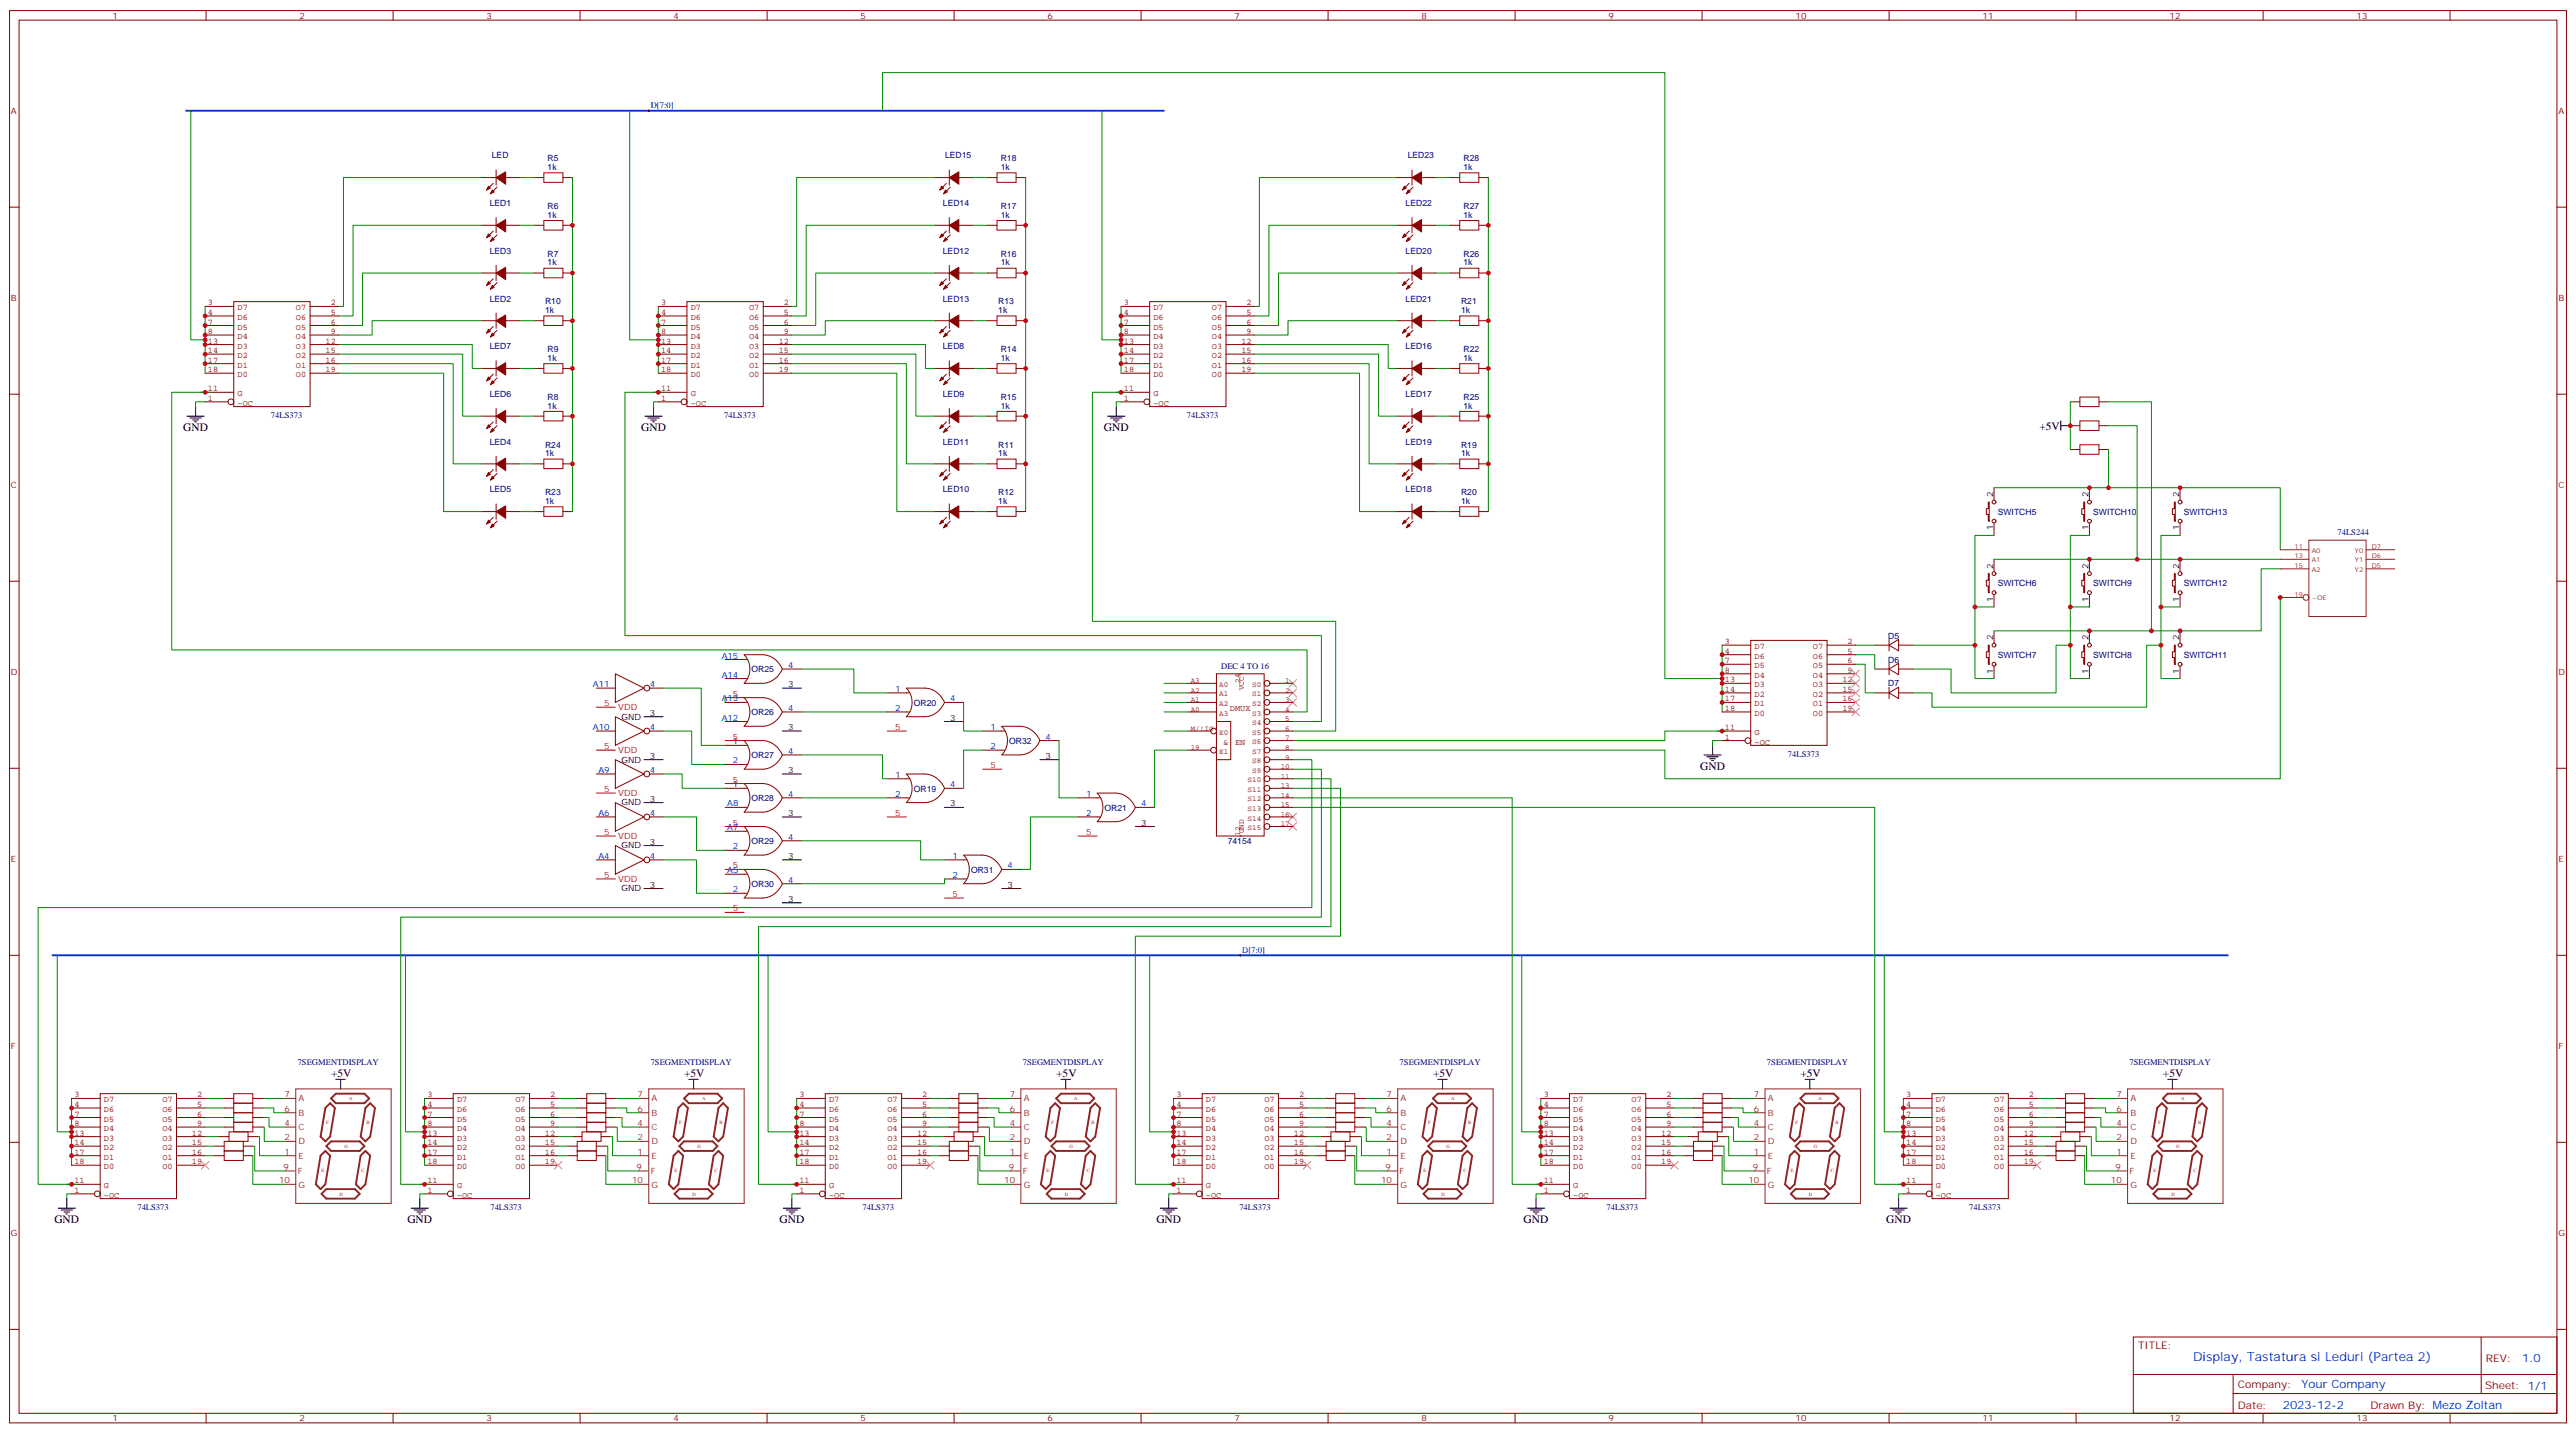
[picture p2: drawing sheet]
<svg xmlns="http://www.w3.org/2000/svg" width="952mm" height="530mm" viewBox="0 0 952 530" stroke-linecap="round" stroke-linejoin="round" font-family="sans-serif">
<defs><g id="words">
<text font-size="4.6" fill="#00f" x="810.9" y="503.3">Display, Tastatura si Leduri (Partea 2)</text>
<g font-size="4.2">
<text x="67.7" y="159.5">GND</text>
<text x="237.1" y="159.5">GND</text>
<text x="408.2" y="159.5">GND</text>
<text x="754.1" y="158.8">+5V</text>
<text x="628.6" y="284.7">GND</text>
<text x="122.4" y="398.3">+5V</text>
<text x="252.9" y="398.3">+5V</text>
<text x="390.5" y="398.3">+5V</text>
<text x="529.9" y="398.3">+5V</text>
<text x="665.7" y="398.3">+5V</text>
<text x="799.7" y="398.3">+5V</text>
<text x="20.1" y="452.3">GND</text>
<text x="150.6" y="452.3">GND</text>
<text x="288.2" y="452.3">GND</text>
<text x="427.6" y="452.3">GND</text>
<text x="563.4" y="452.3">GND</text>
<text x="697.4" y="452.3">GND</text>
</g>
<g font-size="4.2" fill="#00f">
<text x="932.6" y="503.5">1.0</text>
<text x="851" y="513.1">Your Company</text>
<text x="844.1" y="520.9">2023-12-2</text>
</g>
<g font-size="3.9" fill="#800">
<text x="790.6" y="498.9">TITLE:</text>
<text x="919.2" y="503.5">REV:</text>
<text x="827.5" y="513.1">Company:</text>
<text x="918.9" y="513.7">Sheet: 1/1</text>
<text x="827.5" y="520.7">Date:</text>
<text x="876.5" y="520.8">Drawn By: Mezo Zoltan</text>
</g>
<g font-size="3.2" fill="#800">
<text x="41.6" y="6.9">1</text>
<text x="110.8" y="6.9">2</text>
<text x="179.9" y="6.9">3</text>
<text x="249.1" y="6.9">4</text>
<text x="318.2" y="6.9">5</text>
<text x="387.3" y="6.9">6</text>
<text x="456.5" y="6.9">7</text>
<text x="525.6" y="6.9">8</text>
<text x="594.8" y="6.9">9</text>
<text x="663.9" y="6.9">10</text>
<text x="733.1" y="6.9">11</text>
<text x="802.2" y="6.9">12</text>
<text x="871.4" y="6.9">13</text>
<text x="4.1" y="42">A</text>
<text x="946" y="42">A</text>
<text x="4.1" y="111.2">B</text>
<text x="946" y="111.2">B</text>
<text x="4.1" y="180.3">C</text>
<text x="946" y="180.3">C</text>
<text x="4.1" y="249.4">D</text>
<text x="946" y="249.4">D</text>
<text x="4.1" y="318.6">E</text>
<text x="946" y="318.6">E</text>
<text x="4.1" y="387.7">F</text>
<text x="946" y="387.7">F</text>
<text x="4.1" y="456.9">G</text>
<text x="946" y="456.9">G</text>
<text x="41.6" y="525.5">1</text>
<text x="110.8" y="525.5">2</text>
<text x="179.9" y="525.5">3</text>
<text x="249.1" y="525.5">4</text>
<text x="318.2" y="525.5">5</text>
<text x="387.3" y="525.5">6</text>
<text x="456.5" y="525.5">7</text>
<text x="525.6" y="525.5">8</text>
<text x="594.8" y="525.5">9</text>
<text x="663.9" y="525.5">10</text>
<text x="733.1" y="525.5">11</text>
<text x="802.2" y="525.5">12</text>
<text x="871.4" y="525.5">13</text>
</g>
<g font-size="3.2" fill="#00f">
<text x="240.6" y="40.1">D[7:0]</text>
<text x="266.8" y="243.5">A15</text>
<text x="266.8" y="250.5">A14</text>
<text x="291.4" y="247">4</text>
<text x="219.2" y="254">A11</text>
<text x="240.2" y="254">4</text>
<text x="331" y="255.8">1</text>
<text x="266.8" y="259.3">A13</text>
<text x="291.4" y="262.9">4</text>
<text x="331" y="262.9">2</text>
<text x="351.4" y="259.3">4</text>
<text x="219.2" y="269.9">A10</text>
<text x="240.2" y="269.9">4</text>
<text x="266.8" y="266.4">A12</text>
<text x="366.3" y="269.9">1</text>
<text x="271" y="275.2">1</text>
<text x="386.6" y="273.4">4</text>
<text x="291.4" y="278.7">4</text>
<text x="366.3" y="277">2</text>
<text x="221.2" y="285.8">A9</text>
<text x="240.2" y="285.8">4</text>
<text x="271" y="282.3">2</text>
<text x="331" y="287.5">1</text>
<text x="271" y="291.1">1</text>
<text x="351.4" y="291.1">4</text>
<text x="268.9" y="298.1">A8</text>
<text x="291.4" y="294.6">4</text>
<text x="331" y="294.6">2</text>
<text x="401.6" y="294.6">1</text>
<text x="421.9" y="298.1">4</text>
<text x="221.2" y="301.7">A6</text>
<text x="240.2" y="301.7">4</text>
<text x="401.6" y="301.7">2</text>
<text x="268.9" y="307">A7</text>
<text x="291.4" y="310.5">4</text>
<text x="221.2" y="317.5">A4</text>
<text x="240.2" y="317.5">4</text>
<text x="271" y="314">2</text>
<text x="352.2" y="317.5">1</text>
<text x="268.9" y="322.8">A5</text>
<text x="372.5" y="321.1">4</text>
<text x="271" y="329.9">2</text>
<text x="291.4" y="326.4">4</text>
<text x="352.2" y="324.6">2</text>
<text x="459.3" y="352.3">D[7:0]</text>
</g>
<g font-size="3.2" fill="#000080">
<text x="181.9" y="58.6">LED</text>
<text x="202.5" y="59.6">R5</text>
<text x="349.4" y="58.6">LED15</text>
<text x="370" y="59.6">R18</text>
<text x="520.5" y="58.6">LED23</text>
<text x="541.1" y="59.6">R28</text>
<text x="202.5" y="62.8">1k</text>
<text x="370" y="62.8">1k</text>
<text x="541.1" y="62.8">1k</text>
<text x="181.1" y="76.2">LED1</text>
<text x="202.5" y="77.2">R6</text>
<text x="348.7" y="76.2">LED14</text>
<text x="370" y="77.2">R17</text>
<text x="519.8" y="76.2">LED22</text>
<text x="541.1" y="77.2">R27</text>
<text x="202.5" y="80.5">1k</text>
<text x="370" y="80.5">1k</text>
<text x="541.1" y="80.5">1k</text>
<text x="181.1" y="93.8">LED3</text>
<text x="202.5" y="94.9">R7</text>
<text x="348.6" y="93.8">LED12</text>
<text x="370" y="94.9">R16</text>
<text x="519.7" y="93.8">LED20</text>
<text x="541.1" y="94.9">R26</text>
<text x="202.5" y="98.1">1k</text>
<text x="370" y="98.1">1k</text>
<text x="541.1" y="98.1">1k</text>
<text x="181.1" y="111.5">LED2</text>
<text x="201.6" y="112.5">R10</text>
<text x="348.6" y="111.5">LED13</text>
<text x="369.1" y="112.5">R13</text>
<text x="519.7" y="111.5">LED21</text>
<text x="540.2" y="112.5">R21</text>
<text x="201.6" y="115.7">1k</text>
<text x="369.1" y="115.7">1k</text>
<text x="540.2" y="115.7">1k</text>
<text x="181.1" y="129.1">LED7</text>
<text x="202.5" y="130.2">R9</text>
<text x="348.6" y="129.1">LED8</text>
<text x="370" y="130.2">R14</text>
<text x="519.7" y="129.1">LED16</text>
<text x="541.1" y="130.2">R22</text>
<text x="202.5" y="133.4">1k</text>
<text x="370" y="133.4">1k</text>
<text x="541.1" y="133.4">1k</text>
<text x="181.1" y="146.7">LED6</text>
<text x="202.5" y="147.8">R8</text>
<text x="348.6" y="146.7">LED9</text>
<text x="370" y="147.8">R15</text>
<text x="519.7" y="146.7">LED17</text>
<text x="541.1" y="147.8">R25</text>
<text x="100.2" y="154.6">74LS373</text>
<text x="202.5" y="151">1k</text>
<text x="267.8" y="154.6">74LS373</text>
<text x="370" y="151">1k</text>
<text x="438.9" y="154.6">74LS373</text>
<text x="541.1" y="151">1k</text>
<text x="181.1" y="164.4">LED4</text>
<text x="201.6" y="165.4">R24</text>
<text x="348.6" y="164.4">LED11</text>
<text x="369.1" y="165.4">R11</text>
<text x="519.7" y="164.4">LED19</text>
<text x="540.2" y="165.4">R19</text>
<text x="201.6" y="168.7">1k</text>
<text x="369.1" y="168.7">1k</text>
<text x="540.2" y="168.7">1k</text>
<text x="181.1" y="182">LED5</text>
<text x="201.6" y="183.1">R23</text>
<text x="348.6" y="182">LED10</text>
<text x="369.1" y="183.1">R12</text>
<text x="519.7" y="182">LED18</text>
<text x="540.2" y="183.1">R20</text>
<text x="201.6" y="186.3">1k</text>
<text x="369.1" y="186.3">1k</text>
<text x="540.2" y="186.3">1k</text>
<text x="738.7" y="190.3">SWITCH5</text>
<text x="774" y="190.3">SWITCH10</text>
<text x="807.5" y="190.3">SWITCH13</text>
<text x="864.3" y="197.9">74LS244</text>
<text x="738.7" y="216.8">SWITCH6</text>
<text x="774" y="216.8">SWITCH9</text>
<text x="807.5" y="216.8">SWITCH12</text>
<text x="698.2" y="236.1">D5</text>
<text x="698.2" y="244.9">D6</text>
<text x="738.7" y="243.3">SWITCH7</text>
<text x="774" y="243.3">SWITCH8</text>
<text x="807.5" y="243.3">SWITCH11</text>
<text x="277.9" y="248.5">OR25</text>
<text x="451.6" y="247.3">DEC 4 TO 16</text>
<text x="698.2" y="253.8">D7</text>
<text x="337.9" y="260.9">OR20</text>
<text x="277.9" y="264.4">OR26</text>
<text x="373.2" y="275">OR32</text>
<text x="277.9" y="280.3">OR27</text>
<text x="661.1" y="279.8">74LS373</text>
<text x="337.9" y="292.6">OR19</text>
<text x="277.9" y="296.2">OR28</text>
<text x="408.4" y="299.7">OR21</text>
<text x="277.9" y="312">OR29</text>
<text x="454" y="312.1">74154</text>
<text x="359.1" y="322.6">OR31</text>
<text x="277.9" y="327.9">OR30</text>
<text x="110.1" y="393.7">7SEGMENTDISPLAY</text>
<text x="240.6" y="393.7">7SEGMENTDISPLAY</text>
<text x="378.2" y="393.7">7SEGMENTDISPLAY</text>
<text x="517.5" y="393.7">7SEGMENTDISPLAY</text>
<text x="653.3" y="393.7">7SEGMENTDISPLAY</text>
<text x="787.4" y="393.7">7SEGMENTDISPLAY</text>
<text x="50.8" y="447.4">74LS373</text>
<text x="181.3" y="447.4">74LS373</text>
<text x="318.9" y="447.4">74LS373</text>
<text x="458.3" y="447.4">74LS373</text>
<text x="594.1" y="447.4">74LS373</text>
<text x="728.1" y="447.4">74LS373</text>
</g>
<g font-size="3.2" fill="#840000">
<text x="76.9" y="112.9">3</text>
<text x="122.3" y="112.9">2</text>
<text x="244.5" y="112.9">3</text>
<text x="289.8" y="112.9">2</text>
<text x="415.6" y="112.9">3</text>
<text x="460.9" y="112.9">2</text>
<text x="76.9" y="120">7</text>
<text x="76.9" y="116.5">4</text>
<text x="87.8" y="118.3">D6</text>
<text x="87.8" y="114.8">D7</text>
<text x="109.4" y="118.3">O6</text>
<text x="109.4" y="114.8">O7</text>
<text x="122.3" y="120">6</text>
<text x="122.3" y="116.5">5</text>
<text x="244.5" y="120">7</text>
<text x="244.5" y="116.5">4</text>
<text x="255.4" y="118.3">D6</text>
<text x="255.4" y="114.8">D7</text>
<text x="277" y="118.3">O6</text>
<text x="277" y="114.8">O7</text>
<text x="289.8" y="120">6</text>
<text x="289.8" y="116.5">5</text>
<text x="415.6" y="120">7</text>
<text x="415.6" y="116.5">4</text>
<text x="426.5" y="118.3">D6</text>
<text x="426.5" y="114.8">D7</text>
<text x="448.1" y="118.3">O6</text>
<text x="448.1" y="114.8">O7</text>
<text x="460.9" y="120">6</text>
<text x="460.9" y="116.5">5</text>
<text x="76.9" y="123.5">8</text>
<text x="87.8" y="125.4">D4</text>
<text x="87.8" y="121.8">D5</text>
<text x="109.4" y="125.4">O4</text>
<text x="109.4" y="121.8">O5</text>
<text x="122.3" y="123.5">9</text>
<text x="244.5" y="123.5">8</text>
<text x="255.4" y="125.4">D4</text>
<text x="255.4" y="121.8">D5</text>
<text x="277" y="125.4">O4</text>
<text x="277" y="121.8">O5</text>
<text x="289.8" y="123.5">9</text>
<text x="415.6" y="123.5">8</text>
<text x="426.5" y="125.4">D4</text>
<text x="426.5" y="121.8">D5</text>
<text x="448.1" y="125.4">O4</text>
<text x="448.1" y="121.8">O5</text>
<text x="460.9" y="123.5">9</text>
<text x="76.9" y="130.6">14</text>
<text x="76.9" y="127">13</text>
<text x="87.8" y="128.9">D3</text>
<text x="109.4" y="128.9">O3</text>
<text x="120.4" y="130.6">15</text>
<text x="120.4" y="127">12</text>
<text x="244.5" y="130.6">14</text>
<text x="244.5" y="127">13</text>
<text x="255.4" y="128.9">D3</text>
<text x="277" y="128.9">O3</text>
<text x="287.9" y="130.6">15</text>
<text x="287.9" y="127">12</text>
<text x="415.6" y="130.6">14</text>
<text x="415.6" y="127">13</text>
<text x="426.5" y="128.9">D3</text>
<text x="448.1" y="128.9">O3</text>
<text x="459" y="130.6">15</text>
<text x="459" y="127">12</text>
<text x="76.9" y="134.1">17</text>
<text x="76.9" y="137.6">18</text>
<text x="87.8" y="135.9">D1</text>
<text x="87.8" y="132.4">D2</text>
<text x="109.4" y="135.9">O1</text>
<text x="109.4" y="132.4">O2</text>
<text x="120.4" y="134.1">16</text>
<text x="120.4" y="137.6">19</text>
<text x="244.5" y="134.1">17</text>
<text x="244.5" y="137.6">18</text>
<text x="255.4" y="135.9">D1</text>
<text x="255.4" y="132.4">D2</text>
<text x="277" y="135.9">O1</text>
<text x="277" y="132.4">O2</text>
<text x="287.9" y="134.1">16</text>
<text x="287.9" y="137.6">19</text>
<text x="415.6" y="134.1">17</text>
<text x="415.6" y="137.6">18</text>
<text x="426.5" y="135.9">D1</text>
<text x="426.5" y="132.4">D2</text>
<text x="448.1" y="135.9">O1</text>
<text x="448.1" y="132.4">O2</text>
<text x="459" y="134.1">16</text>
<text x="459" y="137.6">19</text>
<text x="87.8" y="139.5">D0</text>
<text x="109.4" y="139.5">O0</text>
<text x="255.4" y="139.5">D0</text>
<text x="277" y="139.5">O0</text>
<text x="426.5" y="139.5">D0</text>
<text x="448.1" y="139.5">O0</text>
<text x="76.9" y="144.7">11</text>
<text x="76.9" y="148.2">1</text>
<text x="87.8" y="146.5">G</text>
<text x="244.5" y="144.7">11</text>
<text x="244.5" y="148.2">1</text>
<text x="255.4" y="146.5">G</text>
<text x="415.6" y="144.7">11</text>
<text x="415.6" y="148.2">1</text>
<text x="426.5" y="146.5">G</text>
<text x="87.8" y="150.1">~OC</text>
<text x="255.4" y="150.1">~OC</text>
<text x="426.5" y="150.1">~OC</text>
<text x="637.8" y="238.2">3</text>
<text x="683.2" y="238.2">2</text>
<text x="637.8" y="245.2">7</text>
<text x="637.8" y="241.7">4</text>
<text x="648.8" y="243.5">D6</text>
<text x="648.8" y="240">D7</text>
<text x="670.3" y="243.5">O6</text>
<text x="670.3" y="240">O7</text>
<text x="683.2" y="245.2">6</text>
<text x="683.2" y="241.7">5</text>
<text x="637.8" y="248.7">8</text>
<text x="648.8" y="250.6">D4</text>
<text x="648.8" y="247.1">D5</text>
<text x="670.3" y="250.6">O4</text>
<text x="670.3" y="247.1">O5</text>
<text x="683.2" y="248.7">9</text>
<text x="637.8" y="255.8">14</text>
<text x="637.8" y="252.3">13</text>
<text x="648.8" y="257.7">D2</text>
<text x="648.8" y="254.1">D3</text>
<text x="670.3" y="257.7">O2</text>
<text x="670.3" y="254.1">O3</text>
<text x="681.3" y="255.8">15</text>
<text x="681.3" y="252.3">12</text>
<text x="454.8" y="263">DMUX</text>
<text x="637.8" y="259.3">17</text>
<text x="637.8" y="262.9">18</text>
<text x="648.8" y="261.2">D1</text>
<text x="670.3" y="261.2">O1</text>
<text x="681.3" y="259.3">16</text>
<text x="681.3" y="262.9">19</text>
<text x="637.8" y="269.9">11</text>
<text x="648.8" y="264.7">D0</text>
<text x="670.3" y="264.7">O0</text>
<text x="452.4" y="275.4">&amp;</text>
<text x="456.7" y="275.4">EN</text>
<text x="637.8" y="273.4">1</text>
<text x="648.8" y="271.8">G</text>
<text x="648.8" y="275.3">~OC</text>
<text x="27.5" y="405.7">3</text>
<text x="38.5" y="407.6">D7</text>
<text x="60" y="407.6">O7</text>
<text x="72.9" y="405.7">2</text>
<text x="158" y="405.7">3</text>
<text x="169" y="407.6">D7</text>
<text x="190.6" y="407.6">O7</text>
<text x="203.4" y="405.7">2</text>
<text x="295.6" y="405.7">3</text>
<text x="306.6" y="407.6">D7</text>
<text x="328.2" y="407.6">O7</text>
<text x="341" y="405.7">2</text>
<text x="435" y="405.7">3</text>
<text x="445.9" y="407.6">D7</text>
<text x="467.5" y="407.6">O7</text>
<text x="480.3" y="405.7">2</text>
<text x="570.8" y="405.7">3</text>
<text x="581.7" y="407.6">D7</text>
<text x="603.3" y="407.6">O7</text>
<text x="616.2" y="405.7">2</text>
<text x="704.8" y="405.7">3</text>
<text x="715.8" y="407.6">D7</text>
<text x="737.4" y="407.6">O7</text>
<text x="750.2" y="405.7">2</text>
<text x="27.5" y="412.8">7</text>
<text x="27.5" y="409.3">4</text>
<text x="38.5" y="411.1">D6</text>
<text x="60" y="411.1">O6</text>
<text x="72.9" y="412.8">6</text>
<text x="72.9" y="409.3">5</text>
<text x="158" y="412.8">7</text>
<text x="158" y="409.3">4</text>
<text x="169" y="411.1">D6</text>
<text x="190.6" y="411.1">O6</text>
<text x="203.4" y="412.8">6</text>
<text x="203.4" y="409.3">5</text>
<text x="295.6" y="412.8">7</text>
<text x="295.6" y="409.3">4</text>
<text x="306.6" y="411.1">D6</text>
<text x="328.2" y="411.1">O6</text>
<text x="341" y="412.8">6</text>
<text x="341" y="409.3">5</text>
<text x="435" y="412.8">7</text>
<text x="435" y="409.3">4</text>
<text x="445.9" y="411.1">D6</text>
<text x="467.5" y="411.1">O6</text>
<text x="480.3" y="412.8">6</text>
<text x="480.3" y="409.3">5</text>
<text x="570.8" y="412.8">7</text>
<text x="570.8" y="409.3">4</text>
<text x="581.7" y="411.1">D6</text>
<text x="603.3" y="411.1">O6</text>
<text x="616.2" y="412.8">6</text>
<text x="616.2" y="409.3">5</text>
<text x="704.8" y="412.8">7</text>
<text x="704.8" y="409.3">4</text>
<text x="715.8" y="411.1">D6</text>
<text x="737.4" y="411.1">O6</text>
<text x="750.2" y="412.8">6</text>
<text x="750.2" y="409.3">5</text>
<text x="27.5" y="419.8">13</text>
<text x="27.5" y="416.3">8</text>
<text x="38.5" y="418.2">D4</text>
<text x="38.5" y="414.6">D5</text>
<text x="60" y="418.2">O4</text>
<text x="60" y="414.6">O5</text>
<text x="71" y="419.8">12</text>
<text x="72.9" y="416.3">9</text>
<text x="158" y="419.8">13</text>
<text x="158" y="416.3">8</text>
<text x="169" y="418.2">D4</text>
<text x="169" y="414.6">D5</text>
<text x="190.6" y="418.2">O4</text>
<text x="190.6" y="414.6">O5</text>
<text x="201.5" y="419.8">12</text>
<text x="203.4" y="416.3">9</text>
<text x="295.6" y="419.8">13</text>
<text x="295.6" y="416.3">8</text>
<text x="306.6" y="418.2">D4</text>
<text x="306.6" y="414.6">D5</text>
<text x="328.2" y="418.2">O4</text>
<text x="328.2" y="414.6">O5</text>
<text x="339.1" y="419.8">12</text>
<text x="341" y="416.3">9</text>
<text x="435" y="419.8">13</text>
<text x="435" y="416.3">8</text>
<text x="445.9" y="418.2">D4</text>
<text x="445.9" y="414.6">D5</text>
<text x="467.5" y="418.2">O4</text>
<text x="467.5" y="414.6">O5</text>
<text x="478.4" y="419.8">12</text>
<text x="480.3" y="416.3">9</text>
<text x="570.8" y="419.8">13</text>
<text x="570.8" y="416.3">8</text>
<text x="581.7" y="418.2">D4</text>
<text x="581.7" y="414.6">D5</text>
<text x="603.3" y="418.2">O4</text>
<text x="603.3" y="414.6">O5</text>
<text x="614.3" y="419.8">12</text>
<text x="616.2" y="416.3">9</text>
<text x="704.8" y="419.8">13</text>
<text x="704.8" y="416.3">8</text>
<text x="715.8" y="418.2">D4</text>
<text x="715.8" y="414.6">D5</text>
<text x="737.4" y="418.2">O4</text>
<text x="737.4" y="414.6">O5</text>
<text x="748.3" y="419.8">12</text>
<text x="750.2" y="416.3">9</text>
<text x="27.5" y="423.4">14</text>
<text x="38.5" y="425.2">D2</text>
<text x="38.5" y="421.7">D3</text>
<text x="60" y="425.2">O2</text>
<text x="60" y="421.7">O3</text>
<text x="71" y="423.4">15</text>
<text x="158" y="423.4">14</text>
<text x="169" y="425.2">D2</text>
<text x="169" y="421.7">D3</text>
<text x="190.6" y="425.2">O2</text>
<text x="190.6" y="421.7">O3</text>
<text x="201.5" y="423.4">15</text>
<text x="295.6" y="423.4">14</text>
<text x="306.6" y="425.2">D2</text>
<text x="306.6" y="421.7">D3</text>
<text x="328.2" y="425.2">O2</text>
<text x="328.2" y="421.7">O3</text>
<text x="339.1" y="423.4">15</text>
<text x="435" y="423.4">14</text>
<text x="445.9" y="425.2">D2</text>
<text x="445.9" y="421.7">D3</text>
<text x="467.5" y="425.2">O2</text>
<text x="467.5" y="421.7">O3</text>
<text x="478.4" y="423.4">15</text>
<text x="570.8" y="423.4">14</text>
<text x="581.7" y="425.2">D2</text>
<text x="581.7" y="421.7">D3</text>
<text x="603.3" y="425.2">O2</text>
<text x="603.3" y="421.7">O3</text>
<text x="614.3" y="423.4">15</text>
<text x="704.8" y="423.4">14</text>
<text x="715.8" y="425.2">D2</text>
<text x="715.8" y="421.7">D3</text>
<text x="737.4" y="425.2">O2</text>
<text x="737.4" y="421.7">O3</text>
<text x="748.3" y="423.4">15</text>
<text x="27.5" y="426.9">17</text>
<text x="27.5" y="430.4">18</text>
<text x="38.5" y="428.7">D1</text>
<text x="60" y="428.7">O1</text>
<text x="71" y="426.9">16</text>
<text x="71" y="430.4">19</text>
<text x="158" y="426.9">17</text>
<text x="158" y="430.4">18</text>
<text x="169" y="428.7">D1</text>
<text x="190.6" y="428.7">O1</text>
<text x="201.5" y="426.9">16</text>
<text x="201.5" y="430.4">19</text>
<text x="295.6" y="426.9">17</text>
<text x="295.6" y="430.4">18</text>
<text x="306.6" y="428.7">D1</text>
<text x="328.2" y="428.7">O1</text>
<text x="339.1" y="426.9">16</text>
<text x="339.1" y="430.4">19</text>
<text x="435" y="426.9">17</text>
<text x="435" y="430.4">18</text>
<text x="445.9" y="428.7">D1</text>
<text x="467.5" y="428.7">O1</text>
<text x="478.4" y="426.9">16</text>
<text x="478.4" y="430.4">19</text>
<text x="570.8" y="426.9">17</text>
<text x="570.8" y="430.4">18</text>
<text x="581.7" y="428.7">D1</text>
<text x="603.3" y="428.7">O1</text>
<text x="614.3" y="426.9">16</text>
<text x="614.3" y="430.4">19</text>
<text x="704.8" y="426.9">17</text>
<text x="704.8" y="430.4">18</text>
<text x="715.8" y="428.7">D1</text>
<text x="737.4" y="428.7">O1</text>
<text x="748.3" y="426.9">16</text>
<text x="748.3" y="430.4">19</text>
<text x="27.5" y="437.5">11</text>
<text x="38.5" y="432.3">D0</text>
<text x="60" y="432.3">O0</text>
<text x="158" y="437.5">11</text>
<text x="169" y="432.3">D0</text>
<text x="190.6" y="432.3">O0</text>
<text x="295.6" y="437.5">11</text>
<text x="306.6" y="432.3">D0</text>
<text x="328.2" y="432.3">O0</text>
<text x="435" y="437.5">11</text>
<text x="445.9" y="432.3">D0</text>
<text x="467.5" y="432.3">O0</text>
<text x="570.8" y="437.5">11</text>
<text x="581.7" y="432.3">D0</text>
<text x="603.3" y="432.3">O0</text>
<text x="704.8" y="437.5">11</text>
<text x="715.8" y="432.3">D0</text>
<text x="737.4" y="432.3">O0</text>
<text x="27.5" y="441">1</text>
<text x="38.5" y="439.3">G</text>
<text x="38.5" y="442.9">~OC</text>
<text x="158" y="441">1</text>
<text x="169" y="439.3">G</text>
<text x="169" y="442.9">~OC</text>
<text x="295.6" y="441">1</text>
<text x="306.6" y="439.3">G</text>
<text x="306.6" y="442.9">~OC</text>
<text x="435" y="441">1</text>
<text x="445.9" y="439.3">G</text>
<text x="445.9" y="442.9">~OC</text>
<text x="570.8" y="441">1</text>
<text x="581.7" y="439.3">G</text>
<text x="581.7" y="442.9">~OC</text>
<text x="704.8" y="441">1</text>
<text x="715.8" y="439.3">G</text>
<text x="715.8" y="442.9">~OC</text>
</g>
<g font-size="3.2">
<text x="737" y="183.8" transform="rotate(-90 737 183.8)">2</text>
<text x="772.2" y="183.8" transform="rotate(-90 772.2 183.8)">2</text>
<text x="805.7" y="183.8" transform="rotate(-90 805.7 183.8)">2</text>
<text x="737" y="196.1" transform="rotate(-90 737 196.1)">1</text>
<text x="772.2" y="196.1" transform="rotate(-90 772.2 196.1)">1</text>
<text x="805.7" y="196.1" transform="rotate(-90 805.7 196.1)">1</text>
<text x="737" y="210.3" transform="rotate(-90 737 210.3)">2</text>
<text x="772.2" y="210.3" transform="rotate(-90 772.2 210.3)">2</text>
<text x="805.7" y="210.3" transform="rotate(-90 805.7 210.3)">2</text>
<text x="737" y="222.5" transform="rotate(-90 737 222.5)">1</text>
<text x="772.2" y="222.5" transform="rotate(-90 772.2 222.5)">1</text>
<text x="805.7" y="222.5" transform="rotate(-90 805.7 222.5)">1</text>
<text x="737" y="236.7" transform="rotate(-90 737 236.7)">2</text>
<text x="772.2" y="236.7" transform="rotate(-90 772.2 236.7)">2</text>
<text x="805.7" y="236.7" transform="rotate(-90 805.7 236.7)">2</text>
<text x="737" y="249" transform="rotate(-90 737 249)">1</text>
<text x="772.2" y="249" transform="rotate(-90 772.2 249)">1</text>
<text x="805.7" y="249" transform="rotate(-90 805.7 249)">1</text>
<text x="291.4" y="254">3</text>
<text x="229.8" y="266">GND</text>
<text x="240.2" y="264.6">3</text>
<text x="291.4" y="269.9">3</text>
<text x="351.4" y="266.4">3</text>
<text x="229.8" y="281.9">GND</text>
<text x="240.2" y="280.5">3</text>
<text x="386.6" y="280.5">3</text>
<text x="291.4" y="285.8">3</text>
<text x="229.8" y="297.8">GND</text>
<text x="240.2" y="296.4">3</text>
<text x="351.4" y="298.1">3</text>
<text x="291.4" y="301.7">3</text>
<text x="421.9" y="305.2">3</text>
<text x="229.8" y="313.7">GND</text>
<text x="240.2" y="312.2">3</text>
<text x="291.4" y="317.5">3</text>
<text x="229.8" y="329.5">GND</text>
<text x="240.2" y="328.1">3</text>
<text x="372.5" y="328.1">3</text>
<text x="291.4" y="333.4">3</text>
</g>
<g font-size="3.2" fill="#f00">
<text x="271" y="257.6">5</text>
<text x="223.4" y="261.1">5</text>
<text x="228.6" y="262.5">VDD</text>
<text x="331" y="269.9">5</text>
<text x="271" y="273.4">5</text>
<text x="223.4" y="277">5</text>
<text x="228.6" y="278.4">VDD</text>
<text x="366.3" y="284">5</text>
<text x="223.4" y="292.8">5</text>
<text x="271" y="289.3">5</text>
<text x="228.6" y="294.3">VDD</text>
<text x="271" y="305.2">5</text>
<text x="331" y="301.7">5</text>
<text x="223.4" y="308.7">5</text>
<text x="228.6" y="310.1">VDD</text>
<text x="401.6" y="308.7">5</text>
<text x="271" y="321.1">5</text>
<text x="223.4" y="324.6">5</text>
<text x="228.6" y="326">VDD</text>
<text x="352.2" y="331.6">5</text>
<text x="271" y="336.9">5</text>
</g>
<g font-size="3.2" fill="#8d2323">
<text x="105.2" y="405.7">7</text>
<text x="110.4" y="407.1">A</text>
<text x="235.8" y="405.7">7</text>
<text x="240.9" y="407.1">A</text>
<text x="373.3" y="405.7">7</text>
<text x="378.5" y="407.1">A</text>
<text x="512.7" y="405.7">7</text>
<text x="517.9" y="407.1">A</text>
<text x="648.5" y="405.7">7</text>
<text x="653.7" y="407.1">A</text>
<text x="782.6" y="405.7">7</text>
<text x="787.8" y="407.1">A</text>
<text x="105.2" y="411">6</text>
<text x="110.4" y="412.4">B</text>
<text x="235.8" y="411">6</text>
<text x="240.9" y="412.4">B</text>
<text x="373.3" y="411">6</text>
<text x="378.5" y="412.4">B</text>
<text x="512.7" y="411">6</text>
<text x="517.9" y="412.4">B</text>
<text x="648.5" y="411">6</text>
<text x="653.7" y="412.4">B</text>
<text x="782.6" y="411">6</text>
<text x="787.8" y="412.4">B</text>
<text x="105.2" y="416.3">4</text>
<text x="110.4" y="417.7">C</text>
<text x="235.8" y="416.3">4</text>
<text x="240.9" y="417.7">C</text>
<text x="373.3" y="416.3">4</text>
<text x="378.5" y="417.7">C</text>
<text x="512.7" y="416.3">4</text>
<text x="517.9" y="417.7">C</text>
<text x="648.5" y="416.3">4</text>
<text x="653.7" y="417.7">C</text>
<text x="782.6" y="416.3">4</text>
<text x="787.8" y="417.7">C</text>
<text x="105.2" y="421.6">2</text>
<text x="110.4" y="423">D</text>
<text x="235.8" y="421.6">2</text>
<text x="240.9" y="423">D</text>
<text x="373.3" y="421.6">2</text>
<text x="378.5" y="423">D</text>
<text x="512.7" y="421.6">2</text>
<text x="517.9" y="423">D</text>
<text x="648.5" y="421.6">2</text>
<text x="653.7" y="423">D</text>
<text x="782.6" y="421.6">2</text>
<text x="787.8" y="423">D</text>
<text x="105.2" y="426.9">1</text>
<text x="110.4" y="428.3">E</text>
<text x="235.8" y="426.9">1</text>
<text x="240.9" y="428.3">E</text>
<text x="373.3" y="426.9">1</text>
<text x="378.5" y="428.3">E</text>
<text x="512.7" y="426.9">1</text>
<text x="517.9" y="428.3">E</text>
<text x="648.5" y="426.9">1</text>
<text x="653.7" y="428.3">E</text>
<text x="782.6" y="426.9">1</text>
<text x="787.8" y="428.3">E</text>
<text x="103.2" y="437.5">10</text>
<text x="104.9" y="432.5">9</text>
<text x="110.1" y="434">F</text>
<text x="233.7" y="437.5">10</text>
<text x="235.4" y="432.5">9</text>
<text x="240.6" y="434">F</text>
<text x="371.3" y="437.5">10</text>
<text x="373" y="432.5">9</text>
<text x="378.2" y="434">F</text>
<text x="510.7" y="437.5">10</text>
<text x="512.3" y="432.5">9</text>
<text x="517.5" y="434">F</text>
<text x="646.5" y="437.5">10</text>
<text x="648.2" y="432.5">9</text>
<text x="653.3" y="434">F</text>
<text x="780.5" y="437.5">10</text>
<text x="782.2" y="432.5">9</text>
<text x="787.4" y="434">F</text>
<text x="110.4" y="439.2">G</text>
<text x="240.9" y="439.2">G</text>
<text x="378.5" y="439.2">G</text>
<text x="517.9" y="439.2">G</text>
<text x="653.7" y="439.2">G</text>
<text x="787.8" y="439.2">G</text>
</g>
<g font-size="2.8" fill="#840000">
<text x="440.3" y="256.1">A2</text>
<text x="440.3" y="252.6">A3</text>
<text x="450.8" y="257.5">A1</text>
<text x="450.8" y="253.9">A0</text>
<text x="458.6" y="252.5" transform="rotate(-90 458.6 252.5)">24</text>
<text x="459.9" y="255.2" transform="rotate(-90 459.9 255.2)">VCC</text>
<text x="463" y="253.9">S0</text>
<text x="463" y="257.5">S1</text>
<text x="475.3" y="252.6">1</text>
<text x="475.3" y="256.1">2</text>
<text x="440.3" y="263.2">A0</text>
<text x="440.3" y="259.6">A1</text>
<text x="450.8" y="261">A2</text>
<text x="463" y="261">S2</text>
<text x="475.3" y="259.6">3</text>
<text x="475.3" y="263.2">4</text>
<text x="450.8" y="264.5">A3</text>
<text x="463" y="264.5">S3</text>
<text x="463" y="268.1">S4</text>
<text x="475.3" y="266.7">5</text>
<text x="440.3" y="270.2">M/!IO</text>
<text x="450.8" y="271.6">E0</text>
<text x="463" y="271.6">S5</text>
<text x="463" y="275.1">S6</text>
<text x="475.3" y="270.2">6</text>
<text x="475.3" y="273.8">7</text>
<text x="440.3" y="277.3">19</text>
<text x="450.8" y="278.6">E1</text>
<text x="463" y="278.6">S7</text>
<text x="475.3" y="277.3">8</text>
<text x="475.3" y="280.8">9</text>
<text x="463" y="285.7">S9</text>
<text x="463" y="282.2">S8</text>
<text x="473.6" y="284.3">10</text>
<text x="473.6" y="287.9">11</text>
<text x="461.3" y="289.2">S10</text>
<text x="461.3" y="292.8">S11</text>
<text x="473.6" y="291.4">13</text>
<text x="461.3" y="296.3">S12</text>
<text x="461.3" y="299.8">S13</text>
<text x="473.6" y="294.9">14</text>
<text x="473.6" y="298.4">15</text>
<text x="461.3" y="303.3">S14</text>
<text x="473.6" y="302">16</text>
<text x="473.6" y="305.5">17</text>
<text x="458.6" y="309.1" transform="rotate(-90 458.6 309.1)">12</text>
<text x="459.9" y="308" transform="rotate(-90 459.9 308)">GND</text>
<text x="461.3" y="306.9">S15</text>
</g>
<g font-size="2.5" fill="#8d2323">
<text x="848.5" y="202.9">11</text>
<text x="877" y="202.9">D7</text>
<text x="848.5" y="206.4">13</text>
<text x="848.5" y="209.9">15</text>
<text x="854.8" y="204.3">A0</text>
<text x="854.8" y="207.8">A1</text>
<text x="870.7" y="207.8">Y1</text>
<text x="870.7" y="204.3">Y0</text>
<text x="877" y="209.9">D5</text>
<text x="877" y="206.4">D6</text>
<text x="854.8" y="211.3">A2</text>
<text x="870.7" y="211.3">Y2</text>
<text x="848.5" y="220.5">19</text>
<text x="854.8" y="221.9">~OE</text>
</g>
<g font-size="1.8" fill="#8d2323">
<text x="129.1" y="406.8">A</text>
<text x="259.6" y="406.8">A</text>
<text x="397.2" y="406.8">A</text>
<text x="536.6" y="406.8">A</text>
<text x="672.4" y="406.8">A</text>
<text x="806.4" y="406.8">A</text>
<text x="120.6" y="415.6">F</text>
<text x="135.5" y="415.6">B</text>
<text x="251.2" y="415.6">F</text>
<text x="266" y="415.6">B</text>
<text x="388.8" y="415.6">F</text>
<text x="403.6" y="415.6">B</text>
<text x="528.1" y="415.6">F</text>
<text x="542.9" y="415.6">B</text>
<text x="663.9" y="415.6">F</text>
<text x="678.7" y="415.6">B</text>
<text x="798" y="415.6">F</text>
<text x="812.8" y="415.6">B</text>
<text x="127.4" y="424.4">G</text>
<text x="257.9" y="424.4">G</text>
<text x="395.5" y="424.4">G</text>
<text x="534.8" y="424.4">G</text>
<text x="670.6" y="424.4">G</text>
<text x="804.7" y="424.4">G</text>
<text x="118.9" y="433.2">E</text>
<text x="133.7" y="433.2">C</text>
<text x="249.4" y="433.2">E</text>
<text x="264.2" y="433.2">C</text>
<text x="387" y="433.2">E</text>
<text x="401.8" y="433.2">C</text>
<text x="526.3" y="433.2">E</text>
<text x="541.2" y="433.2">C</text>
<text x="662.2" y="433.2">E</text>
<text x="677" y="433.2">C</text>
<text x="796.2" y="433.2">E</text>
<text x="811" y="433.2">C</text>
<text x="125.6" y="442.1">D</text>
<text x="256.1" y="442.1">D</text>
<text x="393.7" y="442.1">D</text>
<text x="533" y="442.1">D</text>
<text x="668.9" y="442.1">D</text>
<text x="802.9" y="442.1">D</text>
</g>
</g></defs>
<g fill="none" stroke="#870000" stroke-width=".37">
<path d="M3.5 3.9h945.5v522.1h-945.5zM7.1 7.4h938.3v515.1h-938.3zM76.2 3.9v3.5M145.3 3.9v3.5M214.5 3.9v3.5M283.6 3.9v3.5M352.8 3.9v3.5M421.9 3.9v3.5M491.1 3.9v3.5M560.2 3.9v3.5M629.4 3.9v3.5M698.5 3.9v3.5"/>
<path d="M767.6 3.9v3.5M836.8 3.9v3.5M905.9 3.9v3.5M3.5 76.6h3.6M178.2 65.7h5.2M182.4 67.8l-2.5 2.4M183.4 62.8v5.7M183.8 69.2l-2.5 2.4M187 65.7h5.3M197.6 65.7h3.5M208.1 65.7h3.6M345.7 65.7h5.3"/>
<path d="M350 67.8l-2.5 2.4M351 62.8v5.7M351.4 69.2l-2.5 2.4M354.5 65.7h5.3M365.1 65.7h3.6M375.7 65.7h3.5M516.8 65.7h5.3M521.1 67.8l-2.5 2.4M522.1 62.8v5.7M522.5 69.2l-2.5 2.4M525.6 65.7h5.3M536.2 65.7h3.6"/>
<path d="M546.8 65.7h3.5M945.4 76.6h3.6M178.2 83.3h5.2M182.4 85.4l-2.5 2.5M183.4 80.5v5.6M183.4 98.1v5.7M183.8 86.8l-2.5 2.5M187 83.3h5.3M197.6 83.3h3.5M208.1 83.3h3.6M345.7 83.3h5.3M350 85.4l-2.5 2.5"/>
<path d="M351 80.5v5.6M351 98.1v5.7M351.4 86.8l-2.5 2.5M354.5 83.3h5.3M365.1 83.3h3.6M375.7 83.3h3.5M516.8 83.3h5.3M521.1 85.4l-2.5 2.5M522.1 80.5v5.6M522.1 98.1v5.7M522.5 86.8l-2.5 2.5M525.6 83.3h5.3"/>
<path d="M536.2 83.3h3.6M546.8 83.3h3.5M178.2 100.9h5.2M178.2 118.6h5.2M182.4 103l-2.5 2.5M183.4 115.7v5.7M183.8 104.5l-2.5 2.4M187 100.9h5.3M187 118.6h5.3M197.6 100.9h3.5M197.6 118.6h3.5M208.1 100.9h3.6"/>
<path d="M208.1 118.6h3.6M345.7 100.9h5.3M345.7 118.6h5.3M350 103l-2.5 2.5M351 115.7v5.7M351.4 104.5l-2.5 2.4M354.5 100.9h5.3M354.5 118.6h5.3M365.1 100.9h3.6M365.1 118.6h3.6M375.7 100.9h3.5M375.7 118.6h3.5"/>
<path d="M516.8 100.9h5.3M516.8 118.6h5.3M521.1 103l-2.5 2.5M522.1 115.7v5.7M522.5 104.5l-2.5 2.4M525.6 100.9h5.3M525.6 118.6h5.3M536.2 100.9h3.6M536.2 118.6h3.6M546.8 100.9h3.5M546.8 118.6h3.5M178.2 136.2h5.2"/>
<path d="M182.4 120.7l-2.5 2.5M182.4 138.3l-2.5 2.5M183.4 133.4v5.6M183.8 122.1l-2.5 2.5M183.8 139.7l-2.5 2.5M187 136.2h5.3M197.6 136.2h3.5M208.1 136.2h3.6M345.7 136.2h5.3M350 138.3l-2.5 2.5M350 120.7l-2.5 2.5M351 133.4v5.6"/>
<path d="M351.4 139.7l-2.5 2.5M351.4 122.1l-2.5 2.5M354.5 136.2h5.3M365.1 136.2h3.6M375.7 136.2h3.5M516.8 136.2h5.3M521.1 138.3l-2.5 2.5M521.1 120.7l-2.5 2.5M522.1 133.4v5.6M522.5 139.7l-2.5 2.5M522.5 122.1l-2.5 2.5M525.6 136.2h5.3"/>
<path d="M536.2 136.2h3.6M546.8 136.2h3.5M3.5 145.7h3.6M178.2 153.8h5.2M182.4 156l-2.5 2.4M183.4 151v5.7M183.8 157.4l-2.5 2.4M187 153.8h5.3M197.6 153.8h3.5M208.1 153.8h3.6M345.7 153.8h5.3M350 156l-2.5 2.4"/>
<path d="M351 151v5.7M351.4 157.4l-2.5 2.4M354.5 153.8h5.3M365.1 153.8h3.6M375.7 153.8h3.5M516.8 153.8h5.3M521.1 156l-2.5 2.4M522.1 151v5.7M522.5 157.4l-2.5 2.4M525.6 153.8h5.3M536.2 153.8h3.6M546.8 153.8h3.5"/>
<path d="M765.5 157.4h3.6M765.5 148.6h3.6M776.1 157.4h3.5M776.1 148.6h3.5M945.4 145.7h3.6M178.2 171.5h5.2M182.4 173.6l-2.5 2.5M183.4 168.7v5.6M183.8 175l-2.5 2.5M187 171.5h5.3M197.6 171.5h3.5M208.1 171.5h3.6"/>
<path d="M345.7 171.5h5.3M350 173.6l-2.5 2.5M351 168.7v5.6M351.4 175l-2.5 2.5M354.5 171.5h5.3M365.1 171.5h3.6M375.7 171.5h3.5M516.8 171.5h5.3M521.1 173.6l-2.5 2.5M522.1 168.7v5.6M522.5 175l-2.5 2.5M525.6 171.5h5.3"/>
<path d="M536.2 171.5h3.6M546.8 171.5h3.5M765.5 166.2h3.6M776.1 166.2h3.5M178.2 189.1h5.2M182.4 191.2l-2.5 2.5M183.4 186.3v5.6M183.8 192.7l-2.5 2.4M187 189.1h5.3M197.6 189.1h3.5M208.1 189.1h3.6M345.7 189.1h5.3"/>
<path d="M350 191.2l-2.5 2.5M351 186.3v5.6M351.4 192.7l-2.5 2.4M354.5 189.1h5.3M365.1 189.1h3.6M375.7 189.1h3.5M516.8 189.1h5.3M521.1 191.2l-2.5 2.5M522.1 186.3v5.6M522.5 192.7l-2.5 2.4M525.6 189.1h5.3M536.2 189.1h3.6"/>
<path d="M546.8 189.1h3.5M735.2 185.6h.3v7.1h-.3v-2.5h-.7v-2.1h.7zM737.3 180.3v4.6M737.3 193.4v4.5M770.5 185.6h.3v7.1h-.3v-2.5h-.7v-2.1h.7zM772.6 180.3v4.6M772.6 193.4v4.5M804 185.6h.3v7.1h-.3v-2.5h-.7v-2.1h.7zM806.1 180.3v4.6M806.1 193.4v4.5M3.5 214.9h3.6M735.2 212.1h.3v7h-.3v-2.5h-.7v-2.1h.7z"/>
<path d="M737.3 206.8v4.5M737.3 219.8v4.6M770.5 212.1h.3v7h-.3v-2.5h-.7v-2.1h.7zM772.6 206.8v4.5M772.6 219.8v4.6M804 212.1h.3v7h-.3v-2.5h-.7v-2.1h.7zM806.1 206.8v4.5M806.1 219.8v4.6M945.4 214.9h3.6M693.2 238.5h5.3M698.5 238.5l3.5-2.1v4.2zM698.5 236.4v4.2"/>
<path d="M702 238.5h5.3M735.2 238.5h.3v7.1h-.3v-2.5h-.7v-2.1h.7zM737.3 233.2v4.6M770.5 238.5h.3v7.1h-.3v-2.5h-.7v-2.1h.7zM772.6 233.2v4.6M804 238.5h.3v7.1h-.3v-2.5h-.7v-2.1h.7zM806.1 233.2v4.6M220.5 254.4h7M227.5 249.1l10.6 5.3-10.6 5.3zM240.2 254.4h5M268.1 259.7h8.1M268.1 243.8h8.1"/>
<path d="M268.1 250.9h8.1M275.1 242.1a7.5 7.5 0 0 1 0 10.5M275.1 258a7.5 7.5 0 0 1 0 10.5M275.2 242h6.7a8.4 8.4 0 0 1 7.4 5.3M275.2 257.9h6.7a8.4 8.4 0 0 1 7.4 5.3M289.3 247.3h7M289.3 247.3a8.4 8.4 0 0 1-7.4 5.3h-6.7M328.1 256.2h8.1M335.1 254.4h6.7a8.4 8.4 0 0 1 7.5 5.3 8.4 8.4 0 0 1-7.5 5.3l-6.7-.1a7.5 7.5 0 0 0 0-10.5zM349.2 259.7h7.1M693.2 247.3h5.3M693.2 256.2h5.3"/>
<path d="M698.5 247.3l3.5-2.1v4.2zM698.5 256.2l3.5-2.2v4.3zM698.5 245.2v4.2M698.5 254v4.3M702 247.3h5.3M702 256.2h5.3M737.3 246.3v4.6M772.6 246.3v4.6M806.1 246.3v4.6M220.5 270.3h7M227.5 265l10.6 5.3-10.6 5.3zM240.2 270.3h5"/>
<path d="M268.1 266.7h8.1M268.1 275.6h8.1M275.1 273.8a7.5 7.5 0 0 1 0 10.5M275.2 273.8h6.7a8.4 8.4 0 0 1 7.4 5.3M289.3 263.2h7M289.3 279.1h7M289.3 263.2a8.4 8.4 0 0 1-7.4 5.3h-6.7M289.3 279.1a8.4 8.4 0 0 1-7.4 5.3h-6.7M328.1 263.2h8.1M363.4 270.3h8.1M363.4 277.3h8.1M370.4 268.5h6.7a8.4 8.4 0 0 1 7.4 5.3 8.4 8.4 0 0 1-7.4 5.3l-6.7-.1a7.5 7.5 0 0 0 0-10.5z"/>
<path d="M384.5 273.8h7.1M3.5 284h3.6M220.5 286.1h7M227.5 280.8l10.6 5.3-10.6 5.3zM227.5 296.7l10.6 5.3-10.6 5.3zM240.2 286.1h5M268.1 298.5h8.1M268.1 282.6h8.1M268.1 291.4h8.1M275.1 289.7a7.5 7.5 0 0 1 0 10.5M275.2 289.7h6.7a8.4 8.4 0 0 1 7.4 5.3M289.3 295h7"/>
<path d="M289.3 295a8.4 8.4 0 0 1-7.4 5.2h-6.7M328.1 295h8.1M328.1 287.9h8.1M335.1 286.2a7.5 7.5 0 0 1 0 10.5h6.7a8.4 8.4 0 0 0 7.5-5.3M335.1 286.1h6.7a8.4 8.4 0 0 1 7.5 5.3M349.2 291.4h7.1M398.6 295h8.2M405.7 293.2a7.5 7.5 0 0 1 0 10.5M405.7 293.2h6.7a8.4 8.4 0 0 1 7.4 5.3M419.8 298.5h7.1M419.8 298.5a8.4 8.4 0 0 1-7.4 5.3h-6.7M945.4 284h3.6"/>
<path d="M220.5 302h7M220.5 317.9h7M227.5 312.6l10.6 5.3-10.6 5.3zM240.2 302h5M240.2 317.9h5M268.1 307.3h8.1M268.1 314.4h8.1M275.1 305.6a7.5 7.5 0 0 1 0 10.5M275.2 305.5h6.7a8.4 8.4 0 0 1 7.4 5.3M289.3 310.8h7M289.3 310.8a8.4 8.4 0 0 1-7.4 5.3h-6.7M349.2 317.9h8.2"/>
<path d="M356.3 316.2l6.7-.1a8.4 8.4 0 0 1 7.4 5.3 8.4 8.4 0 0 1-7.4 5.3h-6.7a7.5 7.5 0 0 0 0-10.5zM398.6 302h8.2M268.1 323.2h8.1M268.1 330.2h8.1M275.1 321.5a7.5 7.5 0 0 1 0 10.5M275.2 321.4h6.7a8.4 8.4 0 0 1 7.4 5.3M289.3 326.7h7M289.3 326.7a8.4 8.4 0 0 1-7.4 5.3h-6.7M349.2 324.9h8.2M370.4 321.4h7.1M3.5 353.2h3.6M945.4 353.2h3.6"/>
<path d="M82.9 416.7h3.5M82.9 413.1h3.5M82.9 409.6h3.5M82.9 406.1h3.5M93.5 416.7h3.5M93.5 413.1h3.5M93.5 409.6h3.5M93.5 406.1h3.5M213.4 416.7h3.6M213.4 413.1h3.6M213.4 409.6h3.6M213.4 406.1h3.6"/>
<path d="M224 416.7h3.5M224 413.1h3.5M224 409.6h3.5M224 406.1h3.5M351 416.7h3.5M351 413.1h3.5M351 409.6h3.5M351 406.1h3.5M361.6 416.7h3.5M361.6 413.1h3.5M361.6 409.6h3.5M361.6 406.1h3.5"/>
<path d="M490.4 416.7h3.5M490.4 413.1h3.5M490.4 409.6h3.5M490.4 406.1h3.5M500.9 416.7h3.6M500.9 413.1h3.6M500.9 409.6h3.6M500.9 406.1h3.6M626.2 416.7h3.5M626.2 413.1h3.5M626.2 409.6h3.5M626.2 406.1h3.5"/>
<path d="M636.8 416.7h3.5M636.8 413.1h3.5M636.8 409.6h3.5M636.8 406.1h3.5M760.2 416.7h3.6M760.2 413.1h3.6M760.2 409.6h3.6M760.2 406.1h3.6M770.8 416.7h3.5M770.8 413.1h3.5M770.8 409.6h3.5M770.8 406.1h3.5"/>
<path d="M3.5 422.3h3.6M79.4 427.2h3.5M79.4 423.7h3.5M81.1 420.2h3.6M90 427.2h3.5M90 423.7h3.5M91.7 420.2h3.5M209.9 427.2h3.5M209.9 423.7h3.5M211.7 420.2h3.5M220.5 427.2h3.5M220.5 423.7h3.5"/>
<path d="M222.2 420.2h3.6M347.5 427.2h3.5M347.5 423.7h3.5M349.2 420.2h3.6M358.1 427.2h3.5M358.1 423.7h3.5M359.8 420.2h3.6M486.8 427.2h3.6M486.8 423.7h3.6M488.6 420.2h3.5M497.4 427.2h3.5M497.4 423.7h3.5"/>
<path d="M499.2 420.2h3.5M622.7 427.2h3.5M622.7 423.7h3.5M624.4 420.2h3.5M633.2 427.2h3.6M633.2 423.7h3.6M635 420.2h3.5M756.7 427.2h3.5M756.7 423.7h3.5M758.5 420.2h3.5M767.3 427.2h3.5M767.3 423.7h3.5"/>
<path d="M769.1 420.2h3.5M945.4 422.3h3.6M3.5 491.5h3.6M788.8 494.3h156.6v28.2h-156.6zM917.4 494.3v20.9M945.4 491.5h3.6M788.8 508.1h156.5M825.7 515.2h119.6M825.7 508.1v14.1M76.2 522.5v3.5M145.3 522.5v3.5M214.5 522.5v3.5"/>
<path d="M283.6 522.5v3.5M352.8 522.5v3.5M421.9 522.5v3.5M491.1 522.5v3.5M560.2 522.5v3.5M629.4 522.5v3.5M698.5 522.5v3.5M767.6 522.5v3.5M836.8 522.5v3.5M905.9 522.5v3.5"/>
<circle cx="737.3" cy="185.6" r=".71"/>
<circle cx="737.3" cy="192.7" r=".71"/>
<circle cx="772.6" cy="192.7" r=".71"/>
<circle cx="772.6" cy="185.6" r=".71"/>
<circle cx="806.1" cy="192.7" r=".71"/>
<circle cx="806.1" cy="185.6" r=".71"/>
<circle cx="737.3" cy="219.1" r=".71"/>
<circle cx="737.3" cy="212.1" r=".71"/>
<circle cx="772.6" cy="219.1" r=".71"/>
<circle cx="772.6" cy="212.1" r=".71"/>
<circle cx="806.1" cy="219.1" r=".71"/>
<circle cx="806.1" cy="212.1" r=".71"/>
<circle cx="737.3" cy="238.5" r=".71"/>
<circle cx="772.6" cy="238.5" r=".71"/>
<circle cx="806.1" cy="238.5" r=".71"/>
<circle cx="239.2" cy="254.4" r="1.06"/>
<circle cx="737.3" cy="245.6" r=".71"/>
<circle cx="772.6" cy="245.6" r=".71"/>
<circle cx="806.1" cy="245.6" r=".71"/>
<circle cx="239.2" cy="270.3" r="1.06"/>
<circle cx="239.2" cy="286.1" r="1.06"/>
<circle cx="239.2" cy="317.9" r="1.06"/>
<circle cx="239.2" cy="302" r="1.06"/>
</g>
<g fill="none" stroke="#a10000" stroke-width=".37">
<path d="M201.1 63.9h7v3.5h-7zM368.7 63.9h7v3.5h-7zM539.8 63.9h7v3.5h-7zM201.1 81.5h7v3.6h-7zM201.1 99.2h7v3.5h-7zM368.7 99.2h7v3.5h-7zM368.7 81.5h7v3.6h-7zM539.8 99.2h7v3.5h-7zM539.8 81.5h7v3.6h-7zM201.1 116.8h7v3.5h-7zM368.7 116.8h7v3.5h-7zM539.8 116.8h7v3.5h-7z"/>
<path d="M201.1 134.4h7v3.6h-7zM368.7 134.4h7v3.6h-7zM539.8 134.4h7v3.6h-7zM201.1 152.1h7v3.5h-7zM368.7 152.1h7v3.5h-7zM539.8 152.1h7v3.5h-7zM769.1 155.6h7v3.5h-7zM769.1 146.8h7v3.5h-7zM201.1 169.7h7v3.5h-7zM368.7 169.7h7v3.5h-7zM539.8 169.7h7v3.5h-7zM769.1 164.4h7v3.6h-7z"/>
<path d="M201.1 187.4h7v3.5h-7zM368.7 187.4h7v3.5h-7zM539.8 187.4h7v3.5h-7zM84.7 418.4h7v3.6h-7zM86.4 404.3h7.1v3.5h-7.1zM86.4 407.8h7.1v3.6h-7.1zM86.4 411.4h7.1v3.5h-7.1zM86.4 414.9h7.1v3.5h-7.1zM215.2 418.4h7v3.6h-7zM217 414.9h7v3.5h-7zM217 411.4h7v3.5h-7zM217 407.8h7v3.6h-7z"/>
<path d="M217 404.3h7v3.5h-7zM352.8 418.4h7v3.6h-7zM354.5 404.3h7.1v3.5h-7.1zM354.5 407.8h7.1v3.6h-7.1zM354.5 411.4h7.1v3.5h-7.1zM354.5 414.9h7.1v3.5h-7.1zM492.1 418.4h7.1v3.6h-7.1zM493.9 404.3h7v3.5h-7zM493.9 407.8h7v3.6h-7zM493.9 411.4h7v3.5h-7zM493.9 414.9h7v3.5h-7zM627.9 418.4h7.1v3.6h-7.1z"/>
<path d="M629.7 404.3h7.1v3.5h-7.1zM629.7 407.8h7.1v3.6h-7.1zM629.7 411.4h7.1v3.5h-7.1zM629.7 414.9h7.1v3.5h-7.1zM762 418.4h7.1v3.6h-7.1zM763.8 404.3h7v3.5h-7zM763.8 407.8h7v3.6h-7zM763.8 411.4h7v3.5h-7zM763.8 414.9h7v3.5h-7zM82.9 422h7.1v3.5h-7.1zM82.9 425.5h7.1v3.5h-7.1zM213.4 425.5h7.1v3.5h-7.1z"/>
<path d="M213.4 422h7.1v3.5h-7.1zM351 422h7.1v3.5h-7.1zM351 425.5h7.1v3.5h-7.1zM490.4 422h7v3.5h-7zM490.4 425.5h7v3.5h-7zM626.2 422h7v3.5h-7zM626.2 425.5h7v3.5h-7zM760.2 422h7.1v3.5h-7.1zM760.2 425.5h7.1v3.5h-7.1z"/>
</g>
<g fill="#870000" stroke="#870000" stroke-width=".37">
<path d="M183.4 65.7l3.6-2.2v4.6z"/>
<path d="M182 70.2l.7 .7-1.4 .7z"/>
<path d="M180.6 68.8l.7 .7-1.4 .7z"/>
<path d="M183.4 83.3l3.6-2.1v4.6z"/>
<path d="M182 87.9l.7 .7-1.4 .7z"/>
<path d="M180.6 86.5l.7 .7-1.4 .7z"/>
<path d="M183.4 118.6l3.6-2.1v4.5z"/>
<path d="M182 123.2l.7 .7-1.4 .7z"/>
<path d="M180.6 121.7l.7 .7-1.4 .8z"/>
<path d="M183.4 100.9l3.6-2.1v4.6z"/>
<path d="M182 105.5l.7 .7-1.4 .7z"/>
<path d="M180.6 104.1l.7 .7-1.4 .7z"/>
<path d="M183.4 171.5l3.6-2.1v4.6z"/>
<path d="M182 176.1l.7 .7-1.4 .7z"/>
<path d="M180.6 174.7l.7 .7-1.4 .7z"/>
<path d="M183.4 189.1l3.6-2.1v4.6z"/>
<path d="M182 193.7l.7 .7-1.4 .7z"/>
<path d="M180.6 192.3l.7 .7-1.4 .7z"/>
<path d="M183.4 153.8l3.6-2.1v4.6z"/>
<path d="M182 158.4l.7 .7-1.4 .7z"/>
<path d="M180.6 157l.7 .7-1.4 .7z"/>
<path d="M183.4 136.2l3.6-2.1v4.6z"/>
<path d="M182 140.8l.7 .7-1.4 .7z"/>
<path d="M180.6 139.4l.7 .7-1.4 .7z"/>
<path d="M351 136.2l3.5-2.1v4.6z"/>
<path d="M349.6 140.8l.7 .7-1.4 .7z"/>
<path d="M348.2 139.4l.7 .7-1.4 .7z"/>
<path d="M351 153.8l3.5-2.1v4.6z"/>
<path d="M349.6 158.4l.7 .7-1.4 .7z"/>
<path d="M348.2 157l.7 .7-1.4 .7z"/>
<path d="M351 189.1l3.5-2.1v4.6z"/>
<path d="M349.6 193.7l.7 .7-1.4 .7z"/>
<path d="M348.2 192.3l.7 .7-1.4 .7z"/>
<path d="M351 171.5l3.5-2.1v4.6z"/>
<path d="M349.6 176.1l.7 .7-1.4 .7z"/>
<path d="M348.2 174.7l.7 .7-1.4 .7z"/>
<path d="M351 100.9l3.5-2.1v4.6z"/>
<path d="M349.6 105.5l.7 .7-1.4 .7z"/>
<path d="M348.2 104.1l.7 .7-1.4 .7z"/>
<path d="M351 118.6l3.5-2.1v4.5z"/>
<path d="M349.6 123.2l.7 .7-1.4 .7z"/>
<path d="M348.2 121.7l.7 .7-1.4 .8z"/>
<path d="M351 83.3l3.5-2.1v4.6z"/>
<path d="M349.6 87.9l.7 .7-1.4 .7z"/>
<path d="M348.2 86.5l.7 .7-1.4 .7z"/>
<path d="M351 65.7l3.5-2.2v4.6z"/>
<path d="M349.6 70.2l.7 .7-1.4 .7z"/>
<path d="M348.2 68.8l.7 .7-1.4 .7z"/>
<path d="M522.1 136.2l3.5-2.1v4.6z"/>
<path d="M520.7 140.8l.7 .7-1.4 .7z"/>
<path d="M519.3 139.4l.7 .7-1.4 .7z"/>
<path d="M522.1 153.8l3.5-2.1v4.6z"/>
<path d="M520.7 158.4l.7 .7-1.4 .7z"/>
<path d="M519.3 157l.7 .7-1.4 .7z"/>
<path d="M522.1 189.1l3.5-2.1v4.6z"/>
<path d="M520.7 193.7l.7 .7-1.4 .7z"/>
<path d="M519.3 192.3l.7 .7-1.4 .7z"/>
<path d="M522.1 171.5l3.5-2.1v4.6z"/>
<path d="M520.7 176.1l.7 .7-1.4 .7z"/>
<path d="M519.3 174.7l.7 .7-1.4 .7z"/>
<path d="M522.1 100.9l3.5-2.1v4.6z"/>
<path d="M520.7 105.5l.7 .7-1.4 .7z"/>
<path d="M519.3 104.1l.7 .7-1.4 .7z"/>
<path d="M522.1 118.6l3.5-2.1v4.5z"/>
<path d="M520.7 123.2l.7 .7-1.4 .7z"/>
<path d="M519.3 121.7l.7 .7-1.4 .8z"/>
<path d="M522.1 83.3l3.5-2.1v4.6z"/>
<path d="M520.7 87.9l.7 .7-1.4 .7z"/>
<path d="M519.3 86.5l.7 .7-1.4 .7z"/>
<path d="M522.1 65.7l3.5-2.2v4.6z"/>
<path d="M520.7 70.2l.7 .7-1.4 .7z"/>
<path d="M519.3 68.8l.7 .7-1.4 .7z"/>
</g>
<g fill="none" stroke="#008700" stroke-width=".37">
<path d="M70.6 41v84.6h5.2M232.8 41v84.6h10.6M326.3 41v-14.2h289.3v224.1h21.2M407.5 41v84.6h7M178.2 65.7h-51.2v47.6h-1.8M192.3 65.7h5.3M211.7 65.7v123.4M345.7 65.7h-51.1v47.6h-1.8M359.8 65.7h5.3M379.2 65.7v123.4M516.8 65.7h-51.1v47.6h-1.8M530.9 65.7h5.3"/>
<path d="M550.3 65.7v123.4M178.2 83.3h-47.7v33.5h-5.3M192.3 83.3h5.3M345.7 83.3h-47.6v33.5h-5.3M359.8 83.3h5.3M516.8 83.3h-47.6v33.5h-5.3M530.9 83.3h5.3M75.8 113.3v24.7M178.2 100.9h-44.1v19.4h-8.9M178.2 118.6h-40.6v5.3h-12.4M192.3 118.6h5.3M192.3 100.9h5.3"/>
<path d="M243.4 113.3v24.7M345.7 118.6h-40.5v5.3h-12.4M345.7 100.9h-44.1v19.4h-8.8M359.8 118.6h5.3M359.8 100.9h5.3M414.5 113.3v24.7M516.8 118.6h-40.6v5.3h-12.3M516.8 100.9h-44.1v19.4h-8.8M530.9 118.6h5.3M530.9 100.9h5.3M125.2 127.4h49.4v8.8h3.6M125.2 130.9h45.9v22.9h7.1"/>
<path d="M125.2 134.4h42.4v37.1h10.6M125.2 138h38.8v51.1h14.2M192.3 136.2h5.3M292.8 138h38.8v51.1h14.1M292.8 134.4h42.3v37.1h10.6M292.8 130.9h45.9v22.9h7M292.8 127.4h49.4v8.8h3.5M359.8 136.2h5.3M463.9 138h38.8v51.1h14.1M463.9 134.4h42.3v37.1h10.6M463.9 130.9h45.9v22.9h7M463.9 127.4h49.4v8.8h3.5"/>
<path d="M530.9 136.2h5.3M75.8 148.6h-3.5v1.7M77.6 145h-14.1v95.3h419.8v22.9h-5.3M192.3 153.8h5.3M243.4 148.6h-1.7v1.7M245.2 145h-14.1v90h257.5v31.7h-10.6M359.8 153.8h5.3M414.5 148.6h-1.8v1.7M416.3 145h-12.4v84.7h90v40.6h-15.9M530.9 153.8h5.3M765.5 148.6v17.6M779.6 157.4h10.6v49.4"/>
<path d="M779.6 148.6h15.9v84.6M192.3 171.5h5.3M359.8 171.5h5.3M530.9 171.5h5.3M779.6 166.2v14.1M192.3 189.1h5.3M359.8 189.1h5.3M530.9 189.1h5.3M737.3 180.3h105.8v22.9M737.3 197.9h-7.1v53h7.1M772.6 197.9h-7.1v53h7.1M806.1 197.9h-7.1v53h7.1"/>
<path d="M737.3 206.8h105.8M843.1 210.3h-7v22.9h-98.8M636.8 238.5v24.7M686.2 238.5h7M707.3 238.5h22.9M730.2 224.4h7.1M765.5 238.5h-5.3v17.7h-38.8v-8.9h-14.1M765.5 224.4h7.1M799 238.5h-5.3v22.9h-79.3v-5.2h-7.1M799 224.4h7.1M844.9 220.9h-1.8v67h-227.5v-10.6h-137.6M245.2 254.4h14.1v21.2h8.8"/>
<path d="M268.1 257.9v1.8M296.3 247.3h19.4v8.9h12.4M356.3 259.7v10.6h7.1M430.4 252.6h8.8M430.4 256.2h8.8M430.4 259.7h8.8M686.2 242h7v5.3M686.2 245.6h3.5v10.6h3.5M245.2 270.3h10.6v12.3h12.3M296.3 279.1h30v8.8h1.8M296.3 263.2h31.8M363.4 277.3h-7.1v14.1"/>
<path d="M391.6 273.8v21.2h7M430.4 263.2h8.8M636.8 273.8h-3.6v1.8M638.5 270.3h-22.9v3.5h-137.6M245.2 286.1h7v5.3h15.9M296.3 295h31.8M478 280.8h7.1v54.7h-471v102.3h14.1M478 284.4h10.6v54.7h-340.4v98.7h10.5M478 287.9h14.1v54.7h-211.6v95.2h15.8M478 291.4h17.7v54.7h-75.9v91.7h15.9M478 295h81.2v142.8h12.3M478 298.5h215.2v139.3h12.4"/>
<path d="M245.2 302h12.3v12.4h10.6M245.2 317.9h12.3v12.3h10.6M296.3 310.8h44.1v7.1h8.8M398.6 302h-17.6v19.4h-3.5M349.2 324.9v1.8h-52.9M21.2 353.2v65.2h5.3M149.9 353.2v65.2h7.1M284 353.2v65.2h10.6M425.1 353.2v65.2h8.8M562.7 353.2v65.2h7M696.7 353.2v65.2h7.1M26.5 406.1v24.7"/>
<path d="M75.8 416.7h7.1M75.8 413.1h7.1M75.8 409.6h7.1M75.8 406.1h7.1M97 409.6h4.2v1.8h4.6M97 413.1h2.5v3.6h6.3M97 416.7h.7v5.3h8.1M97 406.1h8.8M157 406.1v24.7M206.4 416.7h7M206.4 413.1h7M206.4 409.6h7"/>
<path d="M206.4 406.1h7M227.5 416.7h.7v5.3h8.2M227.5 413.1h2.5v3.6h6.4M227.5 409.6h4.3v1.8h4.6M227.5 406.1h8.9M294.6 406.1v24.7M344 416.7h7M344 413.1h7M344 409.6h7M344 406.1h7M365.1 409.6h4.3v1.8h4.5M365.1 413.1h2.5v3.6h6.3"/>
<path d="M365.1 416.7h.7v5.3h8.1M365.1 406.1h8.8M433.9 406.1v24.7M483.3 416.7h7.1M483.3 413.1h7.1M483.3 409.6h7.1M483.3 406.1h7.1M504.5 409.6h4.2v1.8h4.6M504.5 413.1h2.4v3.6h6.4M504.5 416.7h.7v5.3h8.1M504.5 406.1h8.8M569.7 406.1v24.7"/>
<path d="M619.1 416.7h7.1M619.1 413.1h7.1M619.1 409.6h7.1M619.1 406.1h7.1M640.3 409.6h4.2v1.8h4.6M640.3 413.1h2.5v3.6h6.3M640.3 416.7h.7v5.3h8.1M640.3 406.1h8.8M703.8 406.1v24.7M753.2 416.7h7M753.2 413.1h7M753.2 409.6h7"/>
<path d="M753.2 406.1h7M774.3 409.6h4.3v1.8h4.6M774.3 413.1h2.5v3.6h6.4M774.3 416.7h.8v5.3h8.1M774.3 406.1h8.9M75.8 423.7h3.6M75.8 420.2h5.3M75.8 427.2h3.6M93.5 427.2v10.6h12.3M93.5 423.7h.7v9.2h11.3M95.2 420.2h.8v7h9.8M206.4 423.7h3.5"/>
<path d="M206.4 420.2h5.3M206.4 427.2h3.5M224 423.7h.7v9.2h11.3M224 427.2v10.6h12.4M225.8 420.2h.7v7h9.9M344 423.7h3.5M344 420.2h5.2M344 427.2h3.5M361.6 427.2v10.6h12.3M361.6 423.7h.7v9.2h11.3M363.4 420.2h.7v7h9.8M483.3 423.7h3.5"/>
<path d="M483.3 420.2h5.3M483.3 427.2h3.5M500.9 427.2v10.6h12.4M500.9 423.7h.7v9.2h11.3M502.7 420.2h.7v7h9.9M619.1 423.7h3.6M619.1 420.2h5.3M619.1 427.2h3.6M636.8 427.2v10.6h12.3M636.8 423.7h.7v9.2h11.3M638.5 420.2h.7v7h9.9M753.2 423.7h3.5"/>
<path d="M753.2 420.2h5.3M753.2 427.2h3.5M770.8 427.2v10.6h12.4M770.8 423.7h.7v9.2h11.3M772.6 420.2h.7v7h9.9M26.5 441.4h-1.8v1.7M157 441.4h-1.8v1.7M294.6 441.4h-1.8v1.7M433.9 441.4h-1.7v1.7M569.7 441.4h-1.7v1.7M703.8 441.4h-1.8v1.7"/>
</g>
<g fill="none" stroke="#000" stroke-width=".37">
<path d="M239.5 41h.7M239.9 40.6v.7M69.1 153.8h6.4M70.2 154.6h4.2M71.3 155.3h2.1M72 156h.7M72.3 150.3v3.5M74.1 145h1.7M238.5 153.8h6.3M239.5 154.6h4.3M240.6 155.3h2.1M241.3 156h.7"/>
<path d="M241.7 150.3v3.5M241.7 145h1.7M409.6 153.8h6.3M410.6 154.6h4.3M411.7 155.3h2.1M412.4 156h.7M412.7 150.3v3.5M412.7 145h1.8M762 157.4h3.5M762 155.6v3.5M289.3 254.4h7M238.1 265h7.1"/>
<path d="M289.3 270.3h7M349.2 266.7h7.1M630.1 279.1h6.3M631.1 279.8h4.3M633.2 275.6v3.5M635 270.3h1.8M238.1 280.8h7.1M238.1 296.7h7.1M289.3 286.1h7M349.2 298.5h7.1M384.5 280.8h7.1M632.2 280.5h2.1"/>
<path d="M632.9 281.2h.7M238.1 312.6h7.1M289.3 302h7M289.3 317.9h7M419.8 305.5h7.1M238.1 328.5h7.1M289.3 333.8h7M370.4 328.5h7.1M458.3 353.2h.7M458.6 352.8v.7M124.2 399h3.5M125.9 399v3.6"/>
<path d="M254.7 399h3.5M256.5 399v3.6M392.3 399h3.5M394.1 399v3.6M531.6 399h3.6M533.4 399v3.6M667.5 399h3.5M669.2 399v3.6M801.5 399h3.5M803.3 399v3.6M24.7 437.8h1.8M155.2 437.8h1.8"/>
<path d="M292.8 437.8h1.8M432.2 437.8h1.7M568 437.8h1.7M702 437.8h1.8M21.5 446.7h6.4M22.6 447.4h4.2M23.6 448.1h2.2M24.3 448.8h.7M24.7 443.1v3.6M152 446.7h6.4M153.1 447.4h4.2M154.2 448.1h2.1"/>
<path d="M154.9 448.8h.7M155.2 443.1v3.6M289.6 446.7h6.4M290.7 447.4h4.2M291.7 448.1h2.2M292.5 448.8h.7M292.8 443.1v3.6M429 446.7h6.3M430 447.4h4.3M431.1 448.1h2.1M431.8 448.8h.7M432.2 443.1v3.6"/>
<path d="M564.8 446.7h6.3M565.9 447.4h4.2M566.9 448.1h2.1M567.6 448.8h.7M568 443.1v3.6M698.9 446.7h6.3M699.9 447.4h4.2M701 448.1h2.1M701.7 448.8h.7M702 443.1v3.6"/>
</g>
<path d="M68.8 41h361.6M19.4 353.2h804.3" fill="none" stroke="#03c" stroke-width=".71"/>
<g fill="none" stroke="#8c2424" stroke-width=".37">
<path d="M853.7 199.7h21.2v28.2h-21.2zM843.1 203.2h10.6M843.1 206.8h10.6M843.1 210.3h10.6M874.9 203.2h10.6M874.9 206.8h10.6M874.9 210.3h10.6M843.1 220.9h8.5M105.8 411.4h3.6M105.8 416.7h3.6M105.8 406.1h3.6M109.4 402.6h35.2v42.3h-35.2z"/>
<path d="M236.4 411.4h3.5M236.4 416.7h3.5M236.4 406.1h3.5M239.9 402.6h35.3v42.3h-35.3zM373.9 411.4h3.6M373.9 416.7h3.6M373.9 406.1h3.6M377.5 402.6h35.2v42.3h-35.2zM513.3 411.4h3.5M513.3 416.7h3.5M513.3 406.1h3.5M516.8 402.6h35.3v42.3h-35.3z"/>
<path d="M649.1 411.4h3.5M649.1 416.7h3.5M649.1 406.1h3.5M652.6 402.6h35.3v42.3h-35.3zM783.2 411.4h3.5M783.2 416.7h3.5M783.2 406.1h3.5M786.7 402.6h35.3v42.3h-35.3zM105.5 432.9h3.5M105.8 422h3.6M105.8 427.2h3.6M105.8 437.8h3.6"/>
<path d="M236 432.9h3.5M236.4 422h3.5M236.4 427.2h3.5M236.4 437.8h3.5M373.6 432.9h3.5M373.9 422h3.6M373.9 427.2h3.6M373.9 437.8h3.6M512.9 432.9h3.6M513.3 422h3.5M513.3 427.2h3.5M513.3 437.8h3.5"/>
<path d="M648.8 432.9h3.5M649.1 422h3.5M649.1 427.2h3.5M649.1 437.8h3.5M782.8 432.9h3.5M783.2 422h3.5M783.2 427.2h3.5M783.2 437.8h3.5"/>
<circle cx="852.7" cy="220.9" r="1.06"/>
</g>
<g fill="none" stroke="#8c2424" stroke-width=".71">
<path d="M122.1 407.8l1.7 1.8-1.7 10.6-1.8 1.8-1.8-1.8 1.8-10.6zM122.4 406.1l1.8-1.8h10.6l1.7 1.8-1.7 1.7h-10.6zM136.9 407.8l1.7 1.8-1.7 10.6-1.8 1.8-1.8-1.8 1.8-10.6zM252.6 407.8l1.8 1.8-1.8 10.6-1.8 1.8-1.7-1.8 1.7-10.6zM252.9 406.1l1.8-1.8h10.6l1.8 1.8-1.8 1.7h-10.6zM267.4 407.8l1.8 1.8-1.8 10.6-1.8 1.8-1.7-1.8 1.7-10.6zM390.2 407.8l1.7 1.8-1.7 10.6-1.8 1.8-1.8-1.8 1.8-10.6zM390.5 406.1l1.8-1.8h10.6l1.7 1.8-1.7 1.7h-10.6zM405 407.8l1.8 1.8-1.8 10.6-1.8 1.8-1.7-1.8 1.7-10.6zM529.5 407.8l1.8 1.8-1.8 10.6-1.7 1.8-1.8-1.8 1.8-10.6zM529.9 406.1l1.7-1.8h10.6l1.8 1.8-1.8 1.7h-10.6zM544.3 407.8l1.8 1.8-1.8 10.6-1.7 1.8-1.8-1.8 1.8-10.6z"/>
<path d="M665.3 407.8l1.8 1.8-1.8 10.6-1.7 1.8-1.8-1.8 1.8-10.6zM665.7 406.1l1.8-1.8h10.5l1.8 1.8-1.8 1.7h-10.5zM680.2 407.8l1.7 1.8-1.7 10.6-1.8 1.8-1.8-1.8 1.8-10.6zM799.4 407.8l1.8 1.8-1.8 10.6-1.8 1.8-1.7-1.8 1.7-10.6zM799.7 406.1l1.8-1.8h10.6l1.8 1.8-1.8 1.7h-10.6zM814.2 407.8l1.8 1.8-1.8 10.6-1.8 1.8-1.7-1.8 1.7-10.6zM120.3 425.5l1.8 1.7-1.8 10.6-1.8 1.8-1.7-1.8 1.7-10.6zM120.6 423.7l1.8-1.7h10.6l1.8 1.7-1.8 1.8h-10.6zM133.3 427.2l1.8-1.7 1.8 1.7-1.8 10.6-1.8 1.8-1.7-1.8zM250.8 425.5l1.8 1.7-1.8 10.6-1.7 1.8-1.8-1.8 1.8-10.6zM252.9 422h10.6l1.8 1.7-1.8 1.8h-10.6l-1.7-1.8zM263.9 427.2l1.7-1.7 1.8 1.7-1.8 10.6-1.7 1.8-1.8-1.8z"/>
<path d="M386.6 427.2l1.8-1.7 1.8 1.7-1.8 10.6-1.8 1.8-1.7-1.8zM388.8 423.7l1.7-1.7h10.6l1.8 1.7-1.8 1.8h-10.6zM401.5 427.2l1.7-1.7 1.8 1.7-1.8 10.6-1.7 1.8-1.8-1.8zM527.8 425.5l1.7 1.7-1.7 10.6-1.8 1.8-1.8-1.8 1.8-10.6zM528.1 423.7l1.8-1.7h10.6l1.7 1.7-1.7 1.8h-10.6zM528.1 439.6h10.6l1.8 1.8-1.8 1.7h-10.6l-1.8-1.7zM542.6 425.5l1.7 1.7-1.7 10.6-1.8 1.8-1.8-1.8 1.8-10.6zM663.6 425.5l1.7 1.7-1.7 10.6-1.8 1.8-1.8-1.8 1.8-10.6zM663.9 423.7l1.8-1.7h10.6l1.7 1.7-1.7 1.8h-10.6zM676.6 427.2l1.8-1.7 1.8 1.7-1.8 10.6-1.8 1.8-1.7-1.8zM797.6 425.5l1.8 1.7-1.8 10.6-1.7 1.8-1.8-1.8 1.8-10.6zM798 423.7l1.7-1.7h10.6l1.8 1.7-1.8 1.8h-10.6z"/>
<path d="M812.4 425.5l1.8 1.7-1.8 10.6-1.7 1.8-1.8-1.8 1.8-10.6zM118.9 441.4l1.7-1.8h10.6l1.8 1.8-1.8 1.7h-10.6zM249.4 441.4l1.8-1.8h10.6l1.7 1.8-1.7 1.7h-10.6zM387 441.4l1.8-1.8h10.5l1.8 1.8-1.8 1.7h-10.5zM662.2 441.4l1.7-1.8h10.6l1.8 1.8-1.8 1.7h-10.6zM796.2 441.4l1.8-1.8h10.6l1.7 1.8-1.7 1.7h-10.6z"/>
</g>
<g fill="none" stroke="#f00" stroke-width=".37">
<path d="M268.1 257.9h7.1M220.5 261.4h7M220.5 277.3h7M268.1 273.8h7.1M328.1 270.3h7M220.5 293.2h7M268.1 289.7h7.1M363.4 284.4h7M220.5 309.1h7M268.1 305.5h7.1M328.1 302h7M398.6 309.1h7.1"/>
<path d="M220.5 324.9h7M268.1 321.4h7.1M268.1 337.3h7.1M349.2 332h7.1"/>
</g>
<g fill="none" stroke="#850000" stroke-width=".37">
<path d="M75.8 116.8h10.6M75.8 113.3h10.6M86.4 111.5h28.3v38.8h-28.3zM114.7 116.8h10.5M114.7 113.3h10.5M243.4 116.8h10.6M243.4 113.3h10.6M254 111.5h28.2v38.8h-28.2zM282.2 116.8h10.6M282.2 113.3h10.6M414.5 116.8h10.6M414.5 113.3h10.6"/>
<path d="M425.1 111.5h28.2v38.8h-28.2zM453.3 116.8h10.6M453.3 113.3h10.6M75.8 134.4h10.6M75.8 130.9h10.6M75.8 127.4h10.6M75.8 123.9h10.6M75.8 120.3h10.6M75.8 138h10.6M114.7 134.4h10.5M114.7 130.9h10.5M114.7 127.4h10.5"/>
<path d="M114.7 123.9h10.5M114.7 120.3h10.5M114.7 138h10.5M243.4 134.4h10.6M243.4 130.9h10.6M243.4 127.4h10.6M243.4 123.9h10.6M243.4 120.3h10.6M243.4 138h10.6M282.2 134.4h10.6M282.2 130.9h10.6M282.2 127.4h10.6"/>
<path d="M282.2 123.9h10.6M282.2 120.3h10.6M282.2 138h10.6M414.5 134.4h10.6M414.5 130.9h10.6M414.5 127.4h10.6M414.5 123.9h10.6M414.5 120.3h10.6M414.5 138h10.6M453.3 134.4h10.6M453.3 130.9h10.6M453.3 127.4h10.6"/>
<path d="M453.3 123.9h10.6M453.3 120.3h10.6M453.3 138h10.6M75.8 145h10.6M75.8 148.6h8.5M243.4 145h10.6M243.4 148.6h8.5M414.5 145h10.6M414.5 148.6h8.5M636.8 238.5h10.5M647.3 236.7h28.3v38.9h-28.3zM675.6 238.5h10.6"/>
<path d="M449.8 249.1h17.6v60h-17.6zM636.8 259.7h10.5M636.8 256.2h10.5M636.8 252.6h10.5M636.8 249.1h10.5M636.8 245.6h10.5M636.8 242h10.5M675.6 259.7h10.6M675.6 256.2h10.6M675.6 252.6h10.6M675.6 249.1h10.6M675.6 245.6h10.6"/>
<path d="M675.6 242h10.6M449.8 266.7h5.3v14.1h-5.3M636.8 270.3h10.5M636.8 273.8h8.4M636.8 263.2h10.5M675.6 263.2h10.6M26.5 416.7h10.5M26.5 413.1h10.5M26.5 409.6h10.5M26.5 406.1h10.5M37 404.3h28.3v38.8h-28.3zM65.3 416.7h10.5"/>
<path d="M65.3 413.1h10.5M65.3 409.6h10.5M65.3 406.1h10.5M157 416.7h10.6M157 413.1h10.6M157 409.6h10.6M157 406.1h10.6M167.6 404.3h28.2v38.8h-28.2zM195.8 416.7h10.6M195.8 413.1h10.6M195.8 409.6h10.6M195.8 406.1h10.6"/>
<path d="M294.6 416.7h10.6M294.6 413.1h10.6M294.6 409.6h10.6M294.6 406.1h10.6M305.2 404.3h28.2v38.8h-28.2zM333.4 416.7h10.6M333.4 413.1h10.6M333.4 409.6h10.6M333.4 406.1h10.6M433.9 416.7h10.6M433.9 413.1h10.6M433.9 409.6h10.6"/>
<path d="M433.9 406.1h10.6M444.5 404.3h28.2v38.8h-28.2zM472.7 416.7h10.6M472.7 413.1h10.6M472.7 409.6h10.6M472.7 406.1h10.6M569.7 416.7h10.6M569.7 413.1h10.6M569.7 409.6h10.6M569.7 406.1h10.6M580.3 404.3h28.2v38.8h-28.2zM608.5 416.7h10.6"/>
<path d="M608.5 413.1h10.6M608.5 409.6h10.6M608.5 406.1h10.6M703.8 416.7h10.6M703.8 413.1h10.6M703.8 409.6h10.6M703.8 406.1h10.6M714.4 404.3h28.2v38.8h-28.2zM742.6 416.7h10.6M742.6 413.1h10.6M742.6 409.6h10.6M742.6 406.1h10.6"/>
<path d="M26.5 427.2h10.5M26.5 423.7h10.5M26.5 420.2h10.5M26.5 437.8h10.5M26.5 430.8h10.5M65.3 427.2h10.5M65.3 423.7h10.5M65.3 420.2h10.5M65.3 430.8h10.5M157 427.2h10.6M157 423.7h10.6M157 420.2h10.6"/>
<path d="M157 437.8h10.6M157 430.8h10.6M195.8 427.2h10.6M195.8 423.7h10.6M195.8 420.2h10.6M195.8 430.8h10.6M294.6 427.2h10.6M294.6 423.7h10.6M294.6 420.2h10.6M294.6 437.8h10.6M294.6 430.8h10.6M333.4 427.2h10.6"/>
<path d="M333.4 423.7h10.6M333.4 420.2h10.6M333.4 430.8h10.6M433.9 427.2h10.6M433.9 423.7h10.6M433.9 420.2h10.6M433.9 437.8h10.6M433.9 430.8h10.6M472.7 427.2h10.6M472.7 423.7h10.6M472.7 420.2h10.6M472.7 430.8h10.6"/>
<path d="M569.7 427.2h10.6M569.7 423.7h10.6M569.7 420.2h10.6M569.7 437.8h10.6M569.7 430.8h10.6M608.5 427.2h10.6M608.5 423.7h10.6M608.5 420.2h10.6M608.5 430.8h10.6M703.8 427.2h10.6M703.8 423.7h10.6M703.8 420.2h10.6"/>
<path d="M703.8 437.8h10.6M703.8 430.8h10.6M742.6 427.2h10.6M742.6 423.7h10.6M742.6 420.2h10.6M742.6 430.8h10.6M26.5 441.4h8.4M157 441.4h8.5M294.6 441.4h8.4M433.9 441.4h8.5M569.7 441.4h8.5M703.8 441.4h8.5"/>
<circle cx="85.4" cy="148.6" r="1.06"/>
<circle cx="252.9" cy="148.6" r="1.06"/>
<circle cx="424" cy="148.6" r="1.06"/>
<circle cx="646.3" cy="273.8" r="1.06"/>
<circle cx="36" cy="441.4" r="1.06"/>
<circle cx="166.5" cy="441.4" r="1.06"/>
<circle cx="304.1" cy="441.4" r="1.06"/>
<circle cx="443.4" cy="441.4" r="1.06"/>
<circle cx="579.3" cy="441.4" r="1.06"/>
<circle cx="713.3" cy="441.4" r="1.06"/>
</g>
<g fill="none" stroke="#f0f" stroke-width=".37">
<path d="M476.6 258.3l2.8 2.8M476.6 254.7l2.8 2.9M476.6 251.2l2.8 2.8M479.4 258.3l-2.8 2.8M479.4 254.7l-2.8 2.9M479.4 251.2l-2.8 2.8M684.7 247.7l2.9 2.8M684.7 251.2l2.9 2.8M684.7 254.7l2.9 2.9M684.7 258.3l2.9 2.8M687.6 247.7l-2.9 2.8M687.6 251.2l-2.9 2.8"/>
<path d="M687.6 254.7l-2.9 2.9M687.6 258.3l-2.9 2.8M684.7 261.8l2.9 2.8M687.6 261.8l-2.9 2.8M476.6 300.6l2.8 2.8M476.6 304.1l2.8 2.9M479.4 300.6l-2.8 2.8M479.4 304.1l-2.8 2.9M74.4 429.4l2.9 2.8M77.3 429.4l-2.9 2.8M205 429.4l2.8 2.8M207.8 429.4l-2.8 2.8"/>
<path d="M342.5 429.4l2.9 2.8M345.4 429.4l-2.9 2.8M481.9 429.4l2.8 2.8M484.7 429.4l-2.8 2.8M617.7 429.4l2.8 2.8M620.5 429.4l-2.8 2.8M751.8 429.4l2.8 2.8M754.6 429.4l-2.8 2.8"/>
</g>
<g fill="#850000">
<circle cx="458.6" cy="309.1" r=".18"/>
<circle cx="458.6" cy="249.1" r=".18"/>
</g>
<g fill="none" stroke="#850000" stroke-width=".37">
<path d="M439.2 252.6h10.6M439.2 256.2h10.6M439.2 259.7h10.6M469.5 252.6h8.5M469.5 256.2h8.5M469.5 259.7h8.5M439.2 270.3h8.5M439.2 277.3h8.5M439.2 263.2h10.6M469.5 270.3h8.5M469.5 277.3h8.5M469.5 263.2h8.5"/>
<path d="M469.5 266.7h8.5M469.5 273.8h8.5M469.5 284.4h8.5M469.5 287.9h8.5M469.5 291.4h8.5M469.5 295h8.5M469.5 298.5h8.5M469.5 280.8h8.5M469.5 302h8.5M469.5 305.5h8.5"/>
<circle cx="468.5" cy="256.2" r="1.06"/>
<circle cx="468.5" cy="252.6" r="1.06"/>
<circle cx="468.5" cy="259.7" r="1.06"/>
<circle cx="448.7" cy="270.3" r="1.06"/>
<circle cx="448.7" cy="277.3" r="1.06"/>
<circle cx="468.5" cy="273.8" r="1.06"/>
<circle cx="468.5" cy="277.3" r="1.06"/>
<circle cx="468.5" cy="266.7" r="1.06"/>
<circle cx="468.5" cy="263.2" r="1.06"/>
<circle cx="468.5" cy="270.3" r="1.06"/>
<circle cx="468.5" cy="295" r="1.06"/>
<circle cx="468.5" cy="280.8" r="1.06"/>
<circle cx="468.5" cy="284.4" r="1.06"/>
<circle cx="468.5" cy="291.4" r="1.06"/>
<circle cx="468.5" cy="287.9" r="1.06"/>
<circle cx="468.5" cy="298.5" r="1.06"/>
<circle cx="468.5" cy="302" r="1.06"/>
<circle cx="468.5" cy="305.5" r="1.06"/>
</g>
<path d="M430.4 270.3h8.8M439.2 277.3h-12.3v21.2" fill="none" stroke="#008700" stroke-width=".37"/>
<g fill="#c00">
<circle cx="211.7" cy="83.3" r=".88"/>
<circle cx="211.7" cy="100.9" r=".88"/>
<circle cx="211.7" cy="153.8" r=".88"/>
<circle cx="211.7" cy="136.2" r=".88"/>
<circle cx="211.7" cy="118.6" r=".88"/>
<circle cx="211.7" cy="171.5" r=".88"/>
<circle cx="379.2" cy="171.5" r=".88"/>
<circle cx="379.2" cy="118.6" r=".88"/>
<circle cx="379.2" cy="136.2" r=".88"/>
<circle cx="379.2" cy="153.8" r=".88"/>
<circle cx="379.2" cy="100.9" r=".88"/>
<circle cx="379.2" cy="83.3" r=".88"/>
<circle cx="550.3" cy="171.5" r=".88"/>
<circle cx="550.3" cy="118.6" r=".88"/>
<circle cx="550.3" cy="136.2" r=".88"/>
<circle cx="550.3" cy="153.8" r=".88"/>
<circle cx="550.3" cy="100.9" r=".88"/>
<circle cx="550.3" cy="83.3" r=".88"/>
<circle cx="243.4" cy="125.6" r=".88"/>
<circle cx="75.8" cy="125.6" r=".88"/>
<circle cx="414.5" cy="125.6" r=".88"/>
<circle cx="636.8" cy="250.9" r=".88"/>
<circle cx="772.6" cy="180.3" r=".88"/>
<circle cx="772.6" cy="206.8" r=".88"/>
<circle cx="772.6" cy="233.2" r=".88"/>
<circle cx="730.3" cy="224.4" r=".88"/>
<circle cx="765.5" cy="224.4" r=".88"/>
<circle cx="799" cy="224.4" r=".88"/>
<circle cx="765.5" cy="157.4" r=".88"/>
<circle cx="779.6" cy="180.3" r=".88"/>
<circle cx="790.2" cy="206.8" r=".88"/>
<circle cx="795.5" cy="233.2" r=".88"/>
<circle cx="730.3" cy="238.5" r=".88"/>
<circle cx="765.5" cy="238.5" r=".88"/>
<circle cx="799" cy="238.5" r=".88"/>
<circle cx="806.1" cy="180.3" r=".88"/>
<circle cx="806.1" cy="206.8" r=".88"/>
<circle cx="806.1" cy="233.2" r=".88"/>
<circle cx="243.4" cy="134.4" r=".88"/>
<circle cx="243.4" cy="130.9" r=".88"/>
<circle cx="243.4" cy="127.4" r=".88"/>
<circle cx="243.4" cy="123.9" r=".88"/>
<circle cx="243.4" cy="120.3" r=".88"/>
<circle cx="243.4" cy="116.8" r=".88"/>
<circle cx="75.8" cy="134.4" r=".88"/>
<circle cx="75.8" cy="130.9" r=".88"/>
<circle cx="75.8" cy="127.4" r=".88"/>
<circle cx="75.8" cy="123.9" r=".88"/>
<circle cx="75.8" cy="120.3" r=".88"/>
<circle cx="75.8" cy="116.8" r=".88"/>
<circle cx="414.5" cy="134.4" r=".88"/>
<circle cx="414.5" cy="130.9" r=".88"/>
<circle cx="414.5" cy="127.4" r=".88"/>
<circle cx="414.5" cy="123.9" r=".88"/>
<circle cx="414.5" cy="120.3" r=".88"/>
<circle cx="414.5" cy="116.8" r=".88"/>
<circle cx="636.8" cy="259.7" r=".88"/>
<circle cx="636.8" cy="256.2" r=".88"/>
<circle cx="636.8" cy="252.6" r=".88"/>
<circle cx="636.8" cy="249.1" r=".88"/>
<circle cx="636.8" cy="245.6" r=".88"/>
<circle cx="636.8" cy="242" r=".88"/>
<circle cx="157" cy="427.2" r=".88"/>
<circle cx="157" cy="423.7" r=".88"/>
<circle cx="157" cy="420.2" r=".88"/>
<circle cx="157" cy="416.7" r=".88"/>
<circle cx="157" cy="413.1" r=".88"/>
<circle cx="157" cy="409.6" r=".88"/>
<circle cx="26.5" cy="409.6" r=".88"/>
<circle cx="26.5" cy="413.1" r=".88"/>
<circle cx="26.5" cy="416.7" r=".88"/>
<circle cx="26.5" cy="420.2" r=".88"/>
<circle cx="26.5" cy="423.7" r=".88"/>
<circle cx="26.5" cy="427.2" r=".88"/>
<circle cx="294.6" cy="409.6" r=".88"/>
<circle cx="294.6" cy="413.1" r=".88"/>
<circle cx="294.6" cy="416.7" r=".88"/>
<circle cx="294.6" cy="420.2" r=".88"/>
<circle cx="294.6" cy="423.7" r=".88"/>
<circle cx="294.6" cy="427.2" r=".88"/>
<circle cx="433.9" cy="409.6" r=".88"/>
<circle cx="433.9" cy="413.1" r=".88"/>
<circle cx="433.9" cy="416.7" r=".88"/>
<circle cx="433.9" cy="420.2" r=".88"/>
<circle cx="433.9" cy="423.7" r=".88"/>
<circle cx="433.9" cy="427.2" r=".88"/>
<circle cx="569.7" cy="409.6" r=".88"/>
<circle cx="569.7" cy="413.1" r=".88"/>
<circle cx="569.7" cy="416.7" r=".88"/>
<circle cx="569.7" cy="420.2" r=".88"/>
<circle cx="569.7" cy="423.7" r=".88"/>
<circle cx="569.7" cy="427.2" r=".88"/>
<circle cx="703.8" cy="409.6" r=".88"/>
<circle cx="703.8" cy="413.1" r=".88"/>
<circle cx="703.8" cy="416.7" r=".88"/>
<circle cx="703.8" cy="420.2" r=".88"/>
<circle cx="703.8" cy="423.7" r=".88"/>
<circle cx="703.8" cy="427.2" r=".88"/>
<circle cx="294.6" cy="418.4" r=".88"/>
<circle cx="157" cy="418.4" r=".88"/>
<circle cx="26.5" cy="418.4" r=".88"/>
<circle cx="433.9" cy="418.4" r=".88"/>
<circle cx="569.7" cy="418.4" r=".88"/>
<circle cx="703.8" cy="418.4" r=".88"/>
<circle cx="703.8" cy="437.8" r=".88"/>
<circle cx="569.7" cy="437.8" r=".88"/>
<circle cx="433.9" cy="437.8" r=".88"/>
<circle cx="294.6" cy="437.8" r=".88"/>
<circle cx="157" cy="437.8" r=".88"/>
<circle cx="26.5" cy="437.8" r=".88"/>
<circle cx="843.1" cy="220.9" r=".88"/>
<circle cx="636.8" cy="270.3" r=".88"/>
<circle cx="414.5" cy="145" r=".88"/>
<circle cx="243.4" cy="145" r=".88"/>
<circle cx="75.8" cy="145" r=".88"/>
</g>
<use href="#words"/>
</svg>
